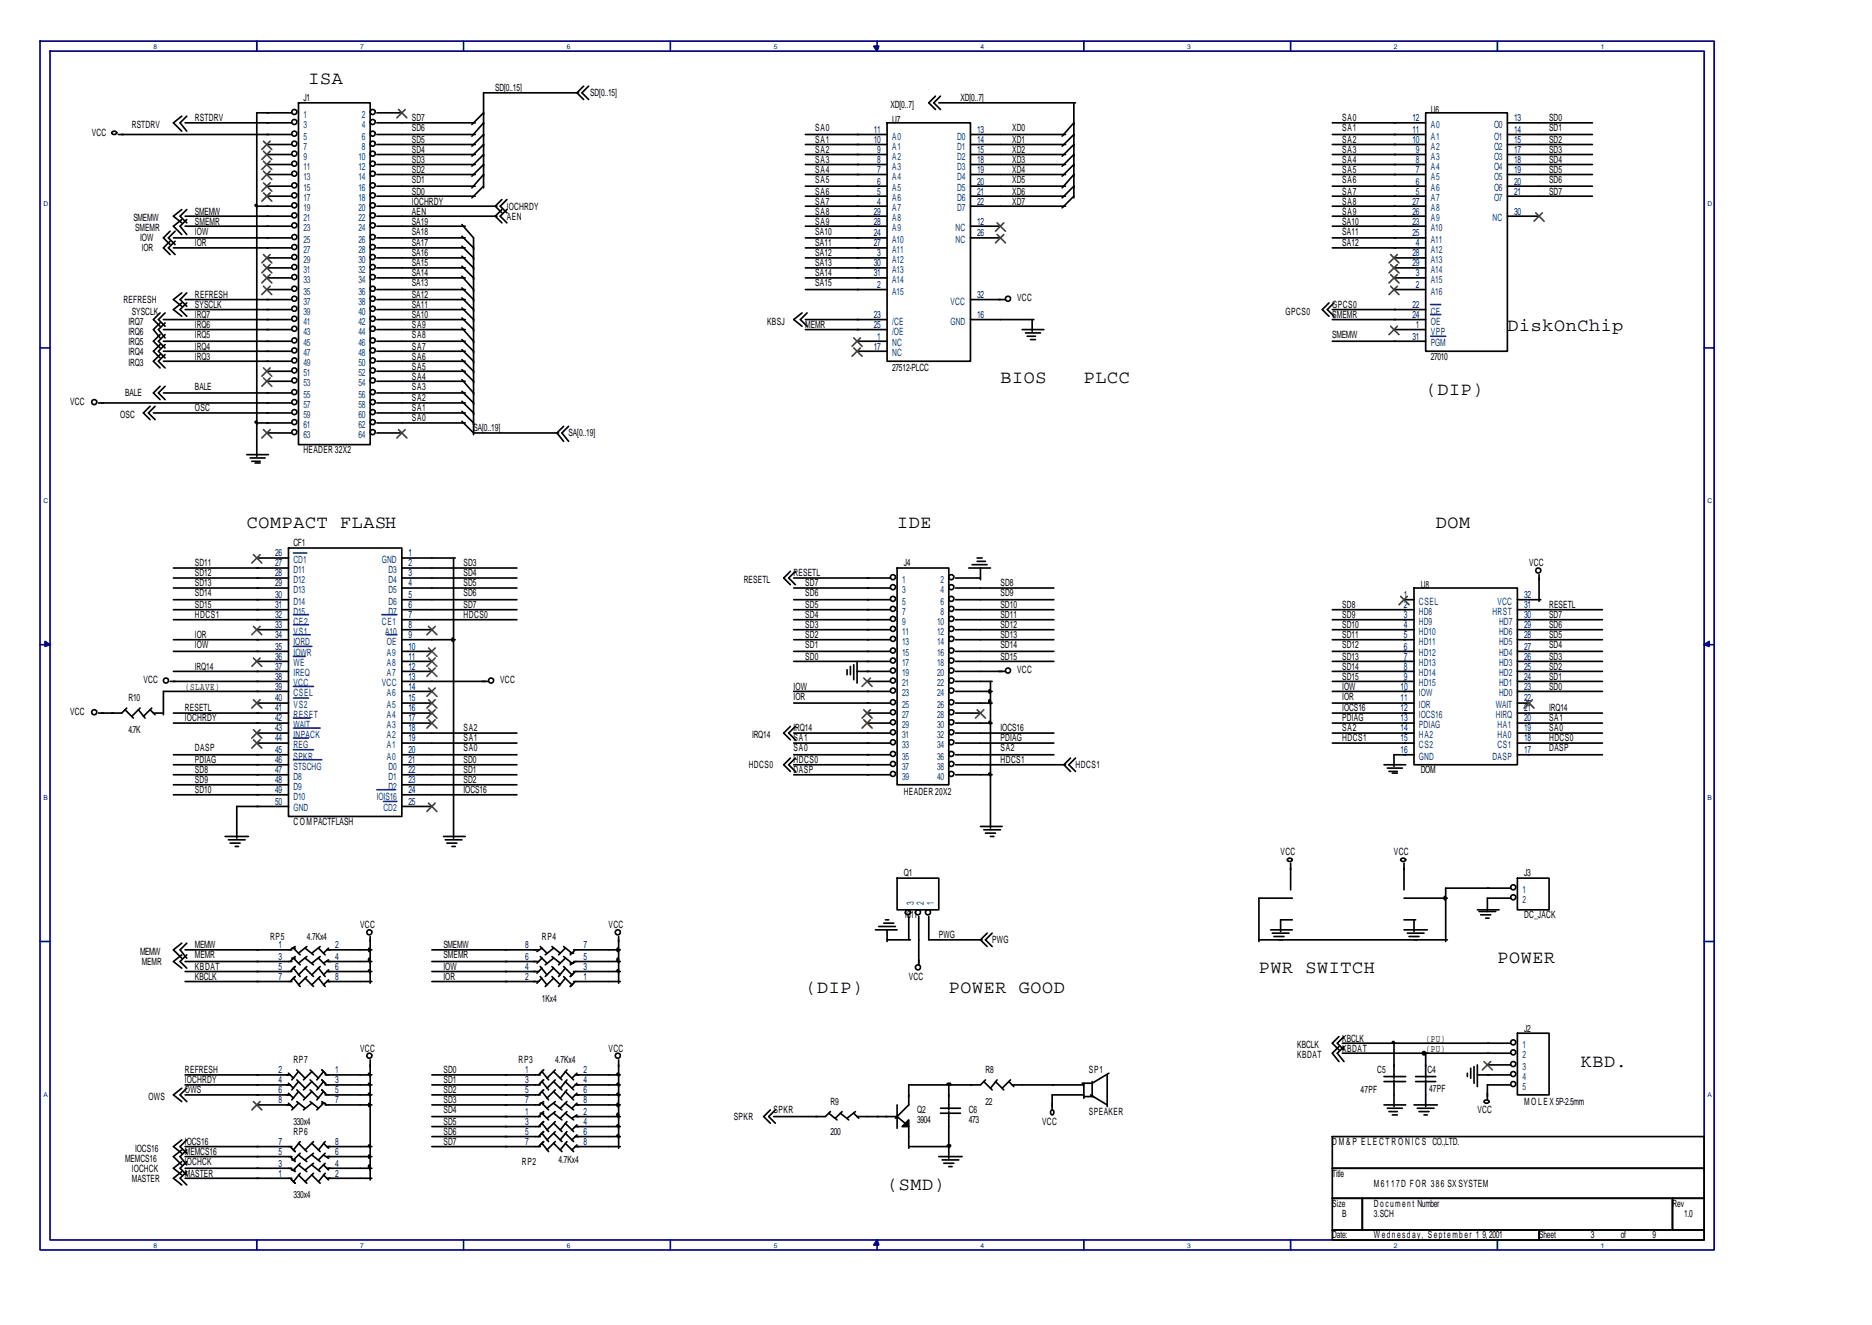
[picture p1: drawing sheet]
<svg xmlns="http://www.w3.org/2000/svg" width="297mm" height="210mm" viewBox="0 0 297 210" stroke-linecap="round" stroke-linejoin="round" font-family="sans-serif">
<defs><g id="words">
<g font-size="2.9">
<text x="48.9" y="13.4">ISA</text>
<text x="239.2" y="52.6">DiskOnChip</text>
<text x="158.7" y="60.8">BIOS</text>
<text x="172" y="60.8">PLCC</text>
<text x="226.2" y="62.6">(DIP)</text>
<text x="39.2" y="83.8">COMPACT FLASH</text>
<text x="142.3" y="83.8">IDE</text>
<text x="227.8" y="83.8">DOM</text>
<text x="199.8" y="154.4">PWR SWITCH</text>
<text x="237.6" y="152.8">POWER</text>
<text x="127.8" y="157.6">(DIP)</text>
<text x="150.5" y="157.6">POWER GOOD</text>
<text x="250.8" y="169.2">KBD.</text>
<text x="140.8" y="188.8">(SMD)</text>
</g>
<g font-size="1.6">
<text x="48.2" y="16.1">J1</text>
<text x="78.6" y="14.5">SD[0..15]</text>
<text x="93.7" y="15.3">SD[0..15]</text>
<text x="141.3" y="17.1">XD[0..7]</text>
<text x="152.4" y="16.1">XD[0..7]</text>
<text x="227" y="17.9">U6</text>
<text x="14.6" y="21.6">VCC</text>
<text x="20.9" y="20.3">RSTDRV</text>
<text x="30.9" y="19.2">RSTDRV</text>
<text x="65.3" y="19.2">SD7</text>
<text x="65.3" y="20.8">SD6</text>
<text x="65.3" y="22.7">SD5</text>
<text x="129.4" y="20.8">SA0</text>
<text x="129.4" y="22.7">SA1</text>
<text x="141.6" y="19.5">U7</text>
<text x="160.6" y="20.8">XD0</text>
<text x="160.6" y="22.7">XD1</text>
<text x="213" y="19.2">SA0</text>
<text x="213" y="20.8">SA1</text>
<text x="213" y="22.7">SA2</text>
<text x="245.8" y="19.2">SD0</text>
<text x="245.8" y="20.8">SD1</text>
<text x="245.8" y="22.7">SD2</text>
<text x="65.3" y="24.3">SD4</text>
<text x="65.3" y="25.8">SD3</text>
<text x="65.3" y="27.4">SD2</text>
<text x="65.3" y="29">SD1</text>
<text x="129.4" y="24.3">SA2</text>
<text x="129.4" y="25.8">SA3</text>
<text x="129.4" y="27.4">SA4</text>
<text x="129.4" y="29">SA5</text>
<text x="160.6" y="24.3">XD2</text>
<text x="160.6" y="25.8">XD3</text>
<text x="160.6" y="27.4">XD4</text>
<text x="160.6" y="29">XD5</text>
<text x="213" y="24.3">SA3</text>
<text x="213" y="25.8">SA4</text>
<text x="213" y="27.4">SA5</text>
<text x="213" y="29">SA6</text>
<text x="245.8" y="24.3">SD3</text>
<text x="245.8" y="25.8">SD4</text>
<text x="245.8" y="27.4">SD5</text>
<text x="245.8" y="29">SD6</text>
<text x="21.2" y="35.1">SMEMW</text>
<text x="30.9" y="34">SMEMW</text>
<text x="30.9" y="35.6">SMEMR</text>
<text x="65.3" y="30.9">SD0</text>
<text x="65.3" y="32.5">IOCHRDY</text>
<text x="65.3" y="34">AEN</text>
<text x="65.3" y="35.6">SA19</text>
<text x="80.4" y="34.8">AEN</text>
<text x="80.4" y="33.2">IOCHRDY</text>
<text x="129.4" y="30.9">SA6</text>
<text x="129.4" y="32.5">SA7</text>
<text x="129.4" y="34">SA8</text>
<text x="129.4" y="35.6">SA9</text>
<text x="160.6" y="30.9">XD6</text>
<text x="160.6" y="32.5">XD7</text>
<text x="213" y="30.9">SA7</text>
<text x="213" y="32.5">SA8</text>
<text x="213" y="34">SA9</text>
<text x="213" y="35.6">SA10</text>
<text x="245.8" y="30.9">SD7</text>
<text x="21.4" y="36.7">SMEMR</text>
<text x="22.2" y="38.3">IOW</text>
<text x="22.5" y="39.9">IOR</text>
<text x="30.9" y="37.2">IOW</text>
<text x="30.9" y="39.1">IOR</text>
<text x="65.3" y="37.2">SA18</text>
<text x="65.3" y="39.1">SA17</text>
<text x="65.3" y="40.7">SA16</text>
<text x="129.4" y="37.2">SA10</text>
<text x="129.4" y="39.1">SA11</text>
<text x="129.4" y="40.7">SA12</text>
<text x="213" y="37.2">SA11</text>
<text x="213" y="39.1">SA12</text>
<text x="30.9" y="47.3">REFRESH</text>
<text x="65.3" y="42.2">SA15</text>
<text x="65.3" y="43.8">SA14</text>
<text x="65.3" y="45.4">SA13</text>
<text x="65.3" y="47.3">SA12</text>
<text x="129.4" y="42.2">SA13</text>
<text x="129.4" y="43.8">SA14</text>
<text x="129.4" y="45.4">SA15</text>
<text x="161.4" y="47.8">VCC</text>
<text x="19.6" y="48.1">REFRESH</text>
<text x="20.4" y="51.5">IRQ7</text>
<text x="20.4" y="53.1">IRQ6</text>
<text x="20.9" y="49.9">SYSCLK</text>
<text x="30.9" y="50.4">IRQ7</text>
<text x="30.9" y="52">IRQ6</text>
<text x="30.9" y="48.9">SYSCLK</text>
<text x="30.9" y="53.6">IRQ5</text>
<text x="65.3" y="52">SA9</text>
<text x="65.3" y="48.9">SA11</text>
<text x="65.3" y="50.4">SA10</text>
<text x="65.3" y="53.6">SA8</text>
<text x="121.7" y="51.5">KBSJ</text>
<text x="127.8" y="52">MEMR</text>
<text x="204" y="49.9">GPCS0</text>
<text x="211.4" y="50.4">SMEMR</text>
<text x="211.4" y="48.9">GPCS0</text>
<text x="211.4" y="53.6">SMEMW</text>
<text x="20.4" y="54.7">IRQ5</text>
<text x="20.4" y="56.3">IRQ4</text>
<text x="20.4" y="58.1">IRQ3</text>
<text x="30.9" y="55.5">IRQ4</text>
<text x="30.9" y="57.1">IRQ3</text>
<text x="65.3" y="55.5">SA7</text>
<text x="65.3" y="57.1">SA6</text>
<text x="65.3" y="58.6">SA5</text>
<text x="141.6" y="58.9">27512-PLCC</text>
<text x="227" y="57.1">27010</text>
<text x="11.1" y="64.2">VCC</text>
<text x="19.8" y="62.9">BALE</text>
<text x="30.9" y="61.8">BALE</text>
<text x="30.9" y="65.3">OSC</text>
<text x="65.3" y="60.2">SA4</text>
<text x="65.3" y="61.8">SA3</text>
<text x="65.3" y="63.7">SA2</text>
<text x="65.3" y="65.3">SA1</text>
<text x="19" y="66.3">OSC</text>
<text x="48.2" y="71.9">HEADER 32X2</text>
<text x="65.3" y="66.9">SA0</text>
<text x="75.1" y="68.4">SA[0..19]</text>
<text x="90.2" y="69.2">SA[0..19]</text>
<text x="30.9" y="89.9">SD11</text>
<text x="46.6" y="86.7">CF1</text>
<text x="73.5" y="89.9">SD3</text>
<text x="143.4" y="89.9">J4</text>
<text x="242.6" y="89.9">VCC</text>
<text x="30.9" y="91.5">SD12</text>
<text x="30.9" y="93">SD13</text>
<text x="30.9" y="94.6">SD14</text>
<text x="73.5" y="91.5">SD4</text>
<text x="73.5" y="93">SD5</text>
<text x="73.5" y="94.6">SD6</text>
<text x="118" y="92.5">RESETL</text>
<text x="125.9" y="91.5">RESETL</text>
<text x="127.8" y="93">SD7</text>
<text x="127.8" y="94.6">SD6</text>
<text x="158.7" y="93">SD8</text>
<text x="158.7" y="94.6">SD9</text>
<text x="225.4" y="93.3">U8</text>
<text x="30.9" y="96.5">SD15</text>
<text x="30.9" y="98.1">HDCS1</text>
<text x="30.9" y="101.2">IOR</text>
<text x="73.5" y="96.5">SD7</text>
<text x="73.5" y="98.1">HDCS0</text>
<text x="127.8" y="101.2">SD2</text>
<text x="127.8" y="96.5">SD5</text>
<text x="127.8" y="98.1">SD4</text>
<text x="127.8" y="99.7">SD3</text>
<text x="158.7" y="101.2">SD13</text>
<text x="158.7" y="96.5">SD10</text>
<text x="158.7" y="98.1">SD11</text>
<text x="158.7" y="99.7">SD12</text>
<text x="213" y="96.5">SD8</text>
<text x="213" y="98.1">SD9</text>
<text x="213" y="99.7">SD10</text>
<text x="213" y="101.2">SD11</text>
<text x="245.8" y="96.5">RESETL</text>
<text x="245.8" y="98.1">SD7</text>
<text x="245.8" y="99.7">SD6</text>
<text x="245.8" y="101.2">SD5</text>
<text x="30.9" y="102.8">IOW</text>
<text x="30.9" y="106.3">IRQ14</text>
<text x="127.8" y="102.8">SD1</text>
<text x="127.8" y="104.7">SD0</text>
<text x="158.7" y="102.8">SD14</text>
<text x="158.7" y="104.7">SD15</text>
<text x="161.4" y="106.8">VCC</text>
<text x="213" y="106.3">SD14</text>
<text x="213" y="107.9">SD15</text>
<text x="213" y="102.8">SD12</text>
<text x="213" y="104.7">SD13</text>
<text x="245.8" y="106.3">SD2</text>
<text x="245.8" y="107.9">SD1</text>
<text x="245.8" y="102.8">SD4</text>
<text x="245.8" y="104.7">SD3</text>
<text x="11.1" y="113.4">VCC</text>
<text x="20.4" y="111.3">R10</text>
<text x="22.8" y="108.4">VCC</text>
<text x="29.4" y="112.9">RESETL</text>
<text x="29.4" y="109.4">(SLAVE)</text>
<text x="79.4" y="108.4">VCC</text>
<text x="125.9" y="109.4">IOW</text>
<text x="125.9" y="111">IOR</text>
<text x="213" y="109.4">IOW</text>
<text x="213" y="111">IOR</text>
<text x="213" y="112.9">IOCS16</text>
<text x="245.8" y="109.4">SD0</text>
<text x="245.8" y="112.9">IRQ14</text>
<text x="20.4" y="116.3">4.7K</text>
<text x="29.4" y="114.5">IOCHRDY</text>
<text x="30.9" y="119.2">DASP</text>
<text x="73.5" y="119.2">SA0</text>
<text x="73.5" y="116.1">SA2</text>
<text x="73.5" y="117.7">SA1</text>
<text x="119.3" y="117.1">IRQ14</text>
<text x="125.9" y="119.2">SA0</text>
<text x="125.9" y="117.7">SA1</text>
<text x="125.9" y="116.1">IRQ14</text>
<text x="158.7" y="119.2">SA2</text>
<text x="158.7" y="117.7">PDIAG</text>
<text x="158.7" y="116.1">IOCS16</text>
<text x="213" y="116.1">SA2</text>
<text x="213" y="117.7">HDCS1</text>
<text x="213" y="114.5">PDIAG</text>
<text x="245.8" y="119.2">DASP</text>
<text x="245.8" y="116.1">SA0</text>
<text x="245.8" y="117.7">HDCS0</text>
<text x="245.8" y="114.5">SA1</text>
<text x="30.9" y="121.1">PDIAG</text>
<text x="30.9" y="122.7">SD8</text>
<text x="30.9" y="124.3">SD9</text>
<text x="30.9" y="125.9">SD10</text>
<text x="73.5" y="121.1">SD0</text>
<text x="73.5" y="122.7">SD1</text>
<text x="73.5" y="124.3">SD2</text>
<text x="73.5" y="125.9">IOCS16</text>
<text x="118.8" y="121.9">HDCS0</text>
<text x="125.9" y="121.1">HDCS0</text>
<text x="125.9" y="122.7">DASP</text>
<text x="158.7" y="121.1">HDCS1</text>
<text x="170.7" y="121.9">HDCS1</text>
<text x="225.4" y="122.7">DOM</text>
<text x="46.6" y="130.9">COMPACTFLASH</text>
<text x="143.4" y="126.1">HEADER 20X2</text>
<text x="203.2" y="135.6">VCC</text>
<text x="221.2" y="135.6">VCC</text>
<text x="143.4" y="139.1">Q1</text>
<text x="241.8" y="139.1">J3</text>
<text x="42.9" y="149.1">RP5</text>
<text x="48.7" y="149.1">4.7Kx4</text>
<text x="57.1" y="147.3">VCC</text>
<text x="86" y="149.1">RP4</text>
<text x="96.6" y="147.3">VCC</text>
<text x="143.4" y="145.7">1811</text>
<text x="149" y="148.9">PWG</text>
<text x="157.4" y="149.7">PWG</text>
<text x="241.8" y="145.7">DC_JACK</text>
<text x="22.2" y="151.5">MEMW</text>
<text x="22.5" y="153.1">MEMR</text>
<text x="30.9" y="150.5">MEMW</text>
<text x="30.9" y="152">MEMR</text>
<text x="30.9" y="153.9">KBDAT</text>
<text x="30.9" y="155.5">KBCLK</text>
<text x="70.4" y="150.5">SMEMW</text>
<text x="70.4" y="152">SMEMR</text>
<text x="70.4" y="153.9">IOW</text>
<text x="70.4" y="155.5">IOR</text>
<text x="144.2" y="155.5">VCC</text>
<text x="86" y="158.9">1Kx4</text>
<text x="57.1" y="166.9">VCC</text>
<text x="96.6" y="166.9">VCC</text>
<text x="205.8" y="166.3">KBCLK</text>
<text x="205.8" y="167.9">KBDAT</text>
<text x="213" y="165.3">KBCLK</text>
<text x="213" y="166.9">KBDAT</text>
<text x="226.2" y="165.3">(PU)</text>
<text x="226.2" y="166.9">(PU)</text>
<text x="241.8" y="163.7">J2</text>
<text x="29.4" y="170.3">REFRESH</text>
<text x="29.4" y="171.9">IOCHRDY</text>
<text x="29.4" y="173.5">OWS</text>
<text x="46.6" y="168.7">RP7</text>
<text x="70.4" y="170.3">SD0</text>
<text x="70.4" y="171.9">SD1</text>
<text x="70.4" y="173.5">SD2</text>
<text x="82.3" y="168.7">RP3</text>
<text x="88.1" y="168.7">4.7Kx4</text>
<text x="156.4" y="170.3">R8</text>
<text x="172.8" y="170.3">SP1</text>
<text x="215.9" y="173.5">47PF</text>
<text x="218.5" y="170.3">C5</text>
<text x="226.5" y="170.3">C4</text>
<text x="226.7" y="173.2">47PF</text>
<text x="23.5" y="174.5">OWS</text>
<text x="46.6" y="178.5">330x4</text>
<text x="70.4" y="175.1">SD3</text>
<text x="70.4" y="176.7">SD4</text>
<text x="70.4" y="178.5">SD5</text>
<text x="116.4" y="177.7">SPKR</text>
<text x="122.8" y="176.7">SPKR</text>
<text x="131.8" y="175.3">R9</text>
<text x="145.5" y="176.7">Q2</text>
<text x="145.5" y="178.2">3904</text>
<text x="153.7" y="176.7">C6</text>
<text x="153.7" y="178.2">473</text>
<text x="156.4" y="175.3">22</text>
<text x="165.4" y="178.5">VCC</text>
<text x="172.8" y="176.9">SPEAKER</text>
<text x="234.4" y="176.7">VCC</text>
<text x="241.8" y="175.3">MOLEX5P-2.5mm</text>
<text x="19.8" y="184.3">MEMCS16</text>
<text x="20.9" y="185.9">IOCHCK</text>
<text x="21.4" y="182.7">IOCS16</text>
<text x="29.4" y="181.7">IOCS16</text>
<text x="29.4" y="183.3">MEMCS16</text>
<text x="29.4" y="184.9">IOCHCK</text>
<text x="46.6" y="180.1">RP6</text>
<text x="70.4" y="180.1">SD6</text>
<text x="70.4" y="181.7">SD7</text>
<text x="82.8" y="184.9">RP2</text>
<text x="88.6" y="184.6">4.7Kx4</text>
<text x="131.8" y="180.1">200</text>
<text x="211.4" y="181.7">D M &amp; P E L E C T R O N I C S CO.,LTD.</text>
<text x="20.9" y="187.5">MASTER</text>
<text x="29.4" y="186.7">MASTER</text>
<text x="46.6" y="190.1">330x4</text>
<text x="211.4" y="186.7">Title</text>
<text x="211.4" y="191.5">Size</text>
<text x="218" y="188.3">M6117D FOR 386 SX SYSTEM</text>
<text x="218" y="191.5">Document Number</text>
<text x="265.4" y="191.5">Rev</text>
<text x="211.4" y="196.5">Date:</text>
<text x="213" y="193.1">B</text>
<text x="218" y="193.1">3.SCH</text>
<text x="218" y="196.5">Wednesday, September 1</text>
<text x="235.2" y="196.5">9, 2001</text>
<text x="244.2" y="196.5">Sheet</text>
<text x="252.4" y="196.5">3</text>
<text x="257.2" y="196.5">of</text>
<text x="262.2" y="196.5">9</text>
<text x="267.2" y="193.1">1.0</text>
</g>
<g font-size="1.6" fill="#004080">
<text x="48.2" y="18.7">1</text>
<text x="48.2" y="20.3">3</text>
<text x="48.2" y="22.1">5</text>
<text x="48.2" y="23.7">7</text>
<text x="57.4" y="18.7">2</text>
<text x="57.4" y="20.3">4</text>
<text x="57.4" y="22.1">6</text>
<text x="57.4" y="23.7">8</text>
<text x="141.6" y="22.1">A0</text>
<text x="141.6" y="23.7">A1</text>
<text x="151.9" y="22.1">D0</text>
<text x="151.9" y="23.7">D1</text>
<text x="227" y="20.3">A0</text>
<text x="227" y="22.1">A1</text>
<text x="227" y="23.7">A2</text>
<text x="237.1" y="20.3">O0</text>
<text x="237.1" y="22.1">O1</text>
<text x="237.1" y="23.7">O2</text>
<text x="48.2" y="25.3">9</text>
<text x="48.2" y="26.9">11</text>
<text x="48.2" y="28.5">13</text>
<text x="56.9" y="25.3">10</text>
<text x="56.9" y="26.9">12</text>
<text x="56.9" y="28.5">14</text>
<text x="141.6" y="25.3">A2</text>
<text x="141.6" y="26.9">A3</text>
<text x="141.6" y="28.5">A4</text>
<text x="151.9" y="25.3">D2</text>
<text x="151.9" y="26.9">D3</text>
<text x="151.9" y="28.5">D4</text>
<text x="227" y="25.3">A3</text>
<text x="227" y="26.9">A4</text>
<text x="227" y="28.5">A5</text>
<text x="237.1" y="25.3">O3</text>
<text x="237.1" y="26.9">O4</text>
<text x="237.1" y="28.5">O5</text>
<text x="48.2" y="30.3">15</text>
<text x="48.2" y="31.9">17</text>
<text x="48.2" y="33.5">19</text>
<text x="48.2" y="35.1">21</text>
<text x="56.9" y="30.3">16</text>
<text x="56.9" y="31.9">18</text>
<text x="56.9" y="33.5">20</text>
<text x="56.9" y="35.1">22</text>
<text x="141.6" y="30.3">A5</text>
<text x="141.6" y="31.9">A6</text>
<text x="141.6" y="33.5">A7</text>
<text x="141.6" y="35.1">A8</text>
<text x="151.9" y="30.3">D5</text>
<text x="151.9" y="31.9">D6</text>
<text x="151.9" y="33.5">D7</text>
<text x="227" y="30.3">A6</text>
<text x="227" y="31.9">A7</text>
<text x="227" y="33.5">A8</text>
<text x="227" y="35.1">A9</text>
<text x="236.8" y="35.1">NC</text>
<text x="237.1" y="30.3">O6</text>
<text x="237.1" y="31.9">O7</text>
<text x="48.2" y="36.7">23</text>
<text x="48.2" y="38.5">25</text>
<text x="48.2" y="40.1">27</text>
<text x="48.2" y="41.7">29</text>
<text x="56.9" y="36.7">24</text>
<text x="56.9" y="38.5">26</text>
<text x="56.9" y="40.1">28</text>
<text x="56.9" y="41.7">30</text>
<text x="141.6" y="36.7">A9</text>
<text x="141.6" y="38.5">A10</text>
<text x="141.6" y="40.1">A11</text>
<text x="141.6" y="41.7">A12</text>
<text x="151.6" y="36.7">NC</text>
<text x="151.6" y="38.5">NC</text>
<text x="227" y="36.7">A10</text>
<text x="227" y="38.5">A11</text>
<text x="227" y="40.1">A12</text>
<text x="227" y="41.7">A13</text>
<text x="48.2" y="43.3">31</text>
<text x="48.2" y="44.9">33</text>
<text x="48.2" y="46.7">35</text>
<text x="56.9" y="43.3">32</text>
<text x="56.9" y="44.9">34</text>
<text x="56.9" y="46.7">36</text>
<text x="141.6" y="43.3">A13</text>
<text x="141.6" y="44.9">A14</text>
<text x="141.6" y="46.7">A15</text>
<text x="227" y="43.3">A14</text>
<text x="227" y="44.9">A15</text>
<text x="227" y="46.7">A16</text>
<text x="48.2" y="48.3">37</text>
<text x="48.2" y="49.9">39</text>
<text x="48.2" y="51.5">41</text>
<text x="48.2" y="53.1">43</text>
<text x="56.9" y="48.3">38</text>
<text x="56.9" y="49.9">40</text>
<text x="56.9" y="51.5">42</text>
<text x="56.9" y="53.1">44</text>
<text x="141.6" y="51.5">/CE</text>
<text x="141.6" y="53.1">/OE</text>
<text x="150.8" y="48.3">VCC</text>
<text x="150.8" y="51.5">GND</text>
<text x="227" y="49.9">CE</text>
<text x="227" y="51.5">OE</text>
<text x="227" y="53.1">VPP</text>
<text x="48.2" y="54.9">45</text>
<text x="48.2" y="56.5">47</text>
<text x="48.2" y="58.1">49</text>
<text x="48.2" y="59.7">51</text>
<text x="56.9" y="54.9">46</text>
<text x="56.9" y="56.5">48</text>
<text x="56.9" y="58.1">50</text>
<text x="56.9" y="59.7">52</text>
<text x="141.6" y="54.9">NC</text>
<text x="141.6" y="56.5">NC</text>
<text x="227" y="54.9">PGM</text>
<text x="48.2" y="61.3">53</text>
<text x="48.2" y="63.1">55</text>
<text x="48.2" y="64.7">57</text>
<text x="56.9" y="61.3">54</text>
<text x="56.9" y="63.1">56</text>
<text x="56.9" y="64.7">58</text>
<text x="48.2" y="66.3">59</text>
<text x="48.2" y="67.9">61</text>
<text x="48.2" y="69.5">63</text>
<text x="56.9" y="66.3">60</text>
<text x="56.9" y="67.9">62</text>
<text x="56.9" y="69.5">64</text>
<text x="46.6" y="89.3">CD1</text>
<text x="60.6" y="89.3">GND</text>
<text x="46.6" y="90.9">D11</text>
<text x="46.6" y="92.5">D12</text>
<text x="46.6" y="94.1">D13</text>
<text x="46.6" y="96">D14</text>
<text x="61.6" y="90.9">D3</text>
<text x="61.6" y="92.5">D4</text>
<text x="61.6" y="94.1">D5</text>
<text x="61.6" y="96">D6</text>
<text x="143.1" y="92.5">1</text>
<text x="143.1" y="94.1">3</text>
<text x="143.1" y="96">5</text>
<text x="149.2" y="92.5">2</text>
<text x="149.2" y="94.1">4</text>
<text x="149.2" y="96">6</text>
<text x="225.2" y="96">CSEL</text>
<text x="237.6" y="96">VCC</text>
<text x="46.6" y="97.5">D15</text>
<text x="46.6" y="99.1">CE2</text>
<text x="46.6" y="100.7">VS1</text>
<text x="60.6" y="99.1">CE1</text>
<text x="61.1" y="100.7">A10</text>
<text x="61.6" y="97.5">D7</text>
<text x="143.1" y="97.5">7</text>
<text x="143.1" y="99.1">9</text>
<text x="143.1" y="100.7">11</text>
<text x="148.7" y="99.1">10</text>
<text x="148.7" y="100.7">12</text>
<text x="149.2" y="97.5">8</text>
<text x="225.2" y="97.5">HD8</text>
<text x="225.2" y="99.1">HD9</text>
<text x="225.2" y="100.7">HD10</text>
<text x="236.8" y="97.5">HRST</text>
<text x="237.9" y="100.7">HD6</text>
<text x="237.9" y="99.1">HD7</text>
<text x="46.6" y="102.3">IORD</text>
<text x="46.6" y="104.2">IOWR</text>
<text x="46.6" y="105.7">WE</text>
<text x="46.6" y="107.3">IREQ</text>
<text x="61.4" y="104.2">A9</text>
<text x="61.4" y="105.7">A8</text>
<text x="61.4" y="107.3">A7</text>
<text x="61.4" y="102.3">OE</text>
<text x="143.1" y="102.3">13</text>
<text x="143.1" y="104.2">15</text>
<text x="143.1" y="105.7">17</text>
<text x="143.1" y="107.3">19</text>
<text x="148.7" y="102.3">14</text>
<text x="148.7" y="104.2">16</text>
<text x="148.7" y="105.7">18</text>
<text x="148.7" y="107.3">20</text>
<text x="225.2" y="102.3">HD11</text>
<text x="225.2" y="104.2">HD12</text>
<text x="225.2" y="105.7">HD13</text>
<text x="225.2" y="107.3">HD14</text>
<text x="237.9" y="107.3">HD2</text>
<text x="237.9" y="105.7">HD3</text>
<text x="237.9" y="104.2">HD4</text>
<text x="237.9" y="102.3">HD5</text>
<text x="46.6" y="108.9">VCC</text>
<text x="46.6" y="110.5">CSEL</text>
<text x="46.6" y="112.4">VS2</text>
<text x="46.6" y="113.9">RESET</text>
<text x="60.6" y="108.9">VCC</text>
<text x="61.4" y="110.5">A6</text>
<text x="61.4" y="112.4">A5</text>
<text x="61.4" y="113.9">A4</text>
<text x="143.1" y="108.9">21</text>
<text x="143.1" y="110.5">23</text>
<text x="143.1" y="112.4">25</text>
<text x="143.1" y="113.9">27</text>
<text x="148.7" y="108.9">22</text>
<text x="148.7" y="110.5">24</text>
<text x="148.7" y="112.4">26</text>
<text x="148.7" y="113.9">28</text>
<text x="225.2" y="108.9">HD15</text>
<text x="225.2" y="110.5">IOW</text>
<text x="225.2" y="112.4">IOR</text>
<text x="225.2" y="113.9">IOCS16</text>
<text x="237.3" y="113.9">HIRQ</text>
<text x="237.3" y="112.4">WAIT</text>
<text x="237.9" y="110.5">HD0</text>
<text x="237.9" y="108.9">HD1</text>
<text x="46.6" y="115.5">WAIT</text>
<text x="46.6" y="117.1">INPACK</text>
<text x="46.6" y="118.7">REG</text>
<text x="61.4" y="115.5">A3</text>
<text x="61.4" y="117.1">A2</text>
<text x="61.4" y="118.7">A1</text>
<text x="143.1" y="115.5">29</text>
<text x="143.1" y="117.1">31</text>
<text x="143.1" y="118.7">33</text>
<text x="148.7" y="115.5">30</text>
<text x="148.7" y="117.1">32</text>
<text x="148.7" y="118.7">34</text>
<text x="225.2" y="115.5">PDIAG</text>
<text x="225.2" y="117.1">HA2</text>
<text x="225.2" y="118.7">CS2</text>
<text x="237.6" y="118.7">CS1</text>
<text x="237.6" y="117.1">HA0</text>
<text x="237.6" y="115.5">HA1</text>
<text x="46.6" y="120.6">SPKR</text>
<text x="46.6" y="122.1">STSCHG</text>
<text x="46.6" y="123.7">D8</text>
<text x="46.6" y="125.3">D9</text>
<text x="61.4" y="120.6">A0</text>
<text x="61.6" y="122.1">D0</text>
<text x="61.6" y="123.7">D1</text>
<text x="61.6" y="125.3">D2</text>
<text x="143.1" y="120.6">35</text>
<text x="143.1" y="122.1">37</text>
<text x="143.1" y="123.7">39</text>
<text x="148.7" y="120.6">36</text>
<text x="148.7" y="122.1">38</text>
<text x="148.7" y="123.7">40</text>
<text x="225.2" y="120.6">GND</text>
<text x="236.8" y="120.6">DASP</text>
<text x="46.6" y="126.9">D10</text>
<text x="46.6" y="128.8">GND</text>
<text x="59.8" y="126.9">IOIS16</text>
<text x="60.9" y="128.8">CD2</text>
<text x="145" y="143.6" transform="rotate(-90 145 143.6)">3</text>
<text x="146.6" y="143.6" transform="rotate(-90 146.6 143.6)">2</text>
<text x="148.2" y="143.6" transform="rotate(-90 148.2 143.6)">1</text>
<text x="241.6" y="141.7">1</text>
<text x="241.6" y="143.3">2</text>
<text x="241.6" y="166.3">1</text>
<text x="241.6" y="167.9">2</text>
<text x="241.6" y="169.8">3</text>
<text x="241.6" y="171.4">4</text>
<text x="241.6" y="172.9">5</text>
</g>
<g font-size="1.6" fill="#000080">
<text x="138.6" y="21.1">11</text>
<text x="138.6" y="22.7">10</text>
<text x="155" y="21.1">13</text>
<text x="155" y="22.7">14</text>
<text x="224.1" y="19.2">12</text>
<text x="224.1" y="21.1">11</text>
<text x="224.1" y="22.7">10</text>
<text x="240.2" y="19.2">13</text>
<text x="240.2" y="21.1">14</text>
<text x="240.2" y="22.7">15</text>
<text x="139.2" y="24.3">9</text>
<text x="139.2" y="25.8">8</text>
<text x="139.2" y="27.4">7</text>
<text x="139.2" y="29.3">6</text>
<text x="155" y="24.3">15</text>
<text x="155" y="25.8">18</text>
<text x="155" y="27.4">19</text>
<text x="155" y="29.3">20</text>
<text x="224.6" y="24.3">9</text>
<text x="224.6" y="25.8">8</text>
<text x="224.6" y="27.4">7</text>
<text x="224.6" y="29.3">6</text>
<text x="240.2" y="24.3">17</text>
<text x="240.2" y="25.8">18</text>
<text x="240.2" y="27.4">19</text>
<text x="240.2" y="29.3">20</text>
<text x="138.6" y="34">29</text>
<text x="138.6" y="35.6">28</text>
<text x="139.2" y="30.9">5</text>
<text x="139.2" y="32.5">4</text>
<text x="155" y="30.9">21</text>
<text x="155" y="32.5">22</text>
<text x="155" y="35.6">12</text>
<text x="224.1" y="32.5">27</text>
<text x="224.1" y="34">26</text>
<text x="224.1" y="35.6">23</text>
<text x="224.6" y="30.9">5</text>
<text x="240.2" y="30.9">21</text>
<text x="240.2" y="34">30</text>
<text x="138.6" y="37.5">24</text>
<text x="138.6" y="39.1">27</text>
<text x="139.2" y="40.7">3</text>
<text x="155" y="37.5">26</text>
<text x="224.1" y="37.5">25</text>
<text x="224.1" y="40.7">28</text>
<text x="224.6" y="39.1">4</text>
<text x="138.6" y="42.2">30</text>
<text x="138.6" y="43.8">31</text>
<text x="139.2" y="45.7">2</text>
<text x="155" y="47.3">32</text>
<text x="224.1" y="42.2">29</text>
<text x="224.6" y="43.8">3</text>
<text x="224.6" y="45.7">2</text>
<text x="138.6" y="50.4">23</text>
<text x="138.6" y="52">25</text>
<text x="139.2" y="53.9">1</text>
<text x="155" y="50.4">16</text>
<text x="224.1" y="48.9">22</text>
<text x="224.1" y="50.4">24</text>
<text x="224.1" y="53.9">31</text>
<text x="224.6" y="52">1</text>
<text x="138.6" y="55.5">17</text>
<text x="43.7" y="88.3">26</text>
<text x="43.7" y="89.9">27</text>
<text x="64.8" y="88.3">1</text>
<text x="64.8" y="89.9">2</text>
<text x="43.7" y="91.5">28</text>
<text x="43.7" y="93">29</text>
<text x="43.7" y="94.9">30</text>
<text x="64.8" y="91.5">3</text>
<text x="64.8" y="93">4</text>
<text x="64.8" y="94.9">5</text>
<text x="222.8" y="94.9">1</text>
<text x="241.8" y="94.9">32</text>
<text x="43.7" y="96.5">31</text>
<text x="43.7" y="98.1">32</text>
<text x="43.7" y="99.7">33</text>
<text x="43.7" y="101.2">34</text>
<text x="64.8" y="96.5">6</text>
<text x="64.8" y="98.1">7</text>
<text x="64.8" y="99.7">8</text>
<text x="64.8" y="101.2">9</text>
<text x="222.8" y="96.5">2</text>
<text x="222.8" y="98.1">3</text>
<text x="222.8" y="99.7">4</text>
<text x="222.8" y="101.2">5</text>
<text x="241.8" y="101.2">28</text>
<text x="241.8" y="99.7">29</text>
<text x="241.8" y="98.1">30</text>
<text x="241.8" y="96.5">31</text>
<text x="43.7" y="103.1">35</text>
<text x="43.7" y="104.7">36</text>
<text x="43.7" y="106.3">37</text>
<text x="43.7" y="107.9">38</text>
<text x="64.8" y="103.1">10</text>
<text x="64.8" y="104.7">11</text>
<text x="64.8" y="106.3">12</text>
<text x="64.8" y="107.9">13</text>
<text x="222.8" y="103.1">6</text>
<text x="222.8" y="104.7">7</text>
<text x="222.8" y="106.3">8</text>
<text x="222.8" y="107.9">9</text>
<text x="241.8" y="107.9">24</text>
<text x="241.8" y="106.3">25</text>
<text x="241.8" y="104.7">26</text>
<text x="241.8" y="103.1">27</text>
<text x="43.7" y="109.4">39</text>
<text x="43.7" y="111.3">40</text>
<text x="43.7" y="112.9">41</text>
<text x="64.8" y="109.4">14</text>
<text x="64.8" y="111.3">15</text>
<text x="64.8" y="112.9">16</text>
<text x="222.2" y="109.4">10</text>
<text x="222.2" y="111.3">11</text>
<text x="222.2" y="112.9">12</text>
<text x="241.8" y="112.9">21</text>
<text x="241.8" y="111.3">22</text>
<text x="241.8" y="109.4">23</text>
<text x="43.7" y="114.5">42</text>
<text x="43.7" y="116.1">43</text>
<text x="43.7" y="117.7">44</text>
<text x="43.7" y="119.5">45</text>
<text x="64.8" y="114.5">17</text>
<text x="64.8" y="116.1">18</text>
<text x="64.8" y="117.7">19</text>
<text x="64.8" y="119.5">20</text>
<text x="222.2" y="114.5">13</text>
<text x="222.2" y="116.1">14</text>
<text x="222.2" y="117.7">15</text>
<text x="222.2" y="119.5">16</text>
<text x="241.8" y="119.5">17</text>
<text x="241.8" y="117.7">18</text>
<text x="241.8" y="116.1">19</text>
<text x="241.8" y="114.5">20</text>
<text x="43.7" y="121.1">46</text>
<text x="43.7" y="122.7">47</text>
<text x="43.7" y="124.3">48</text>
<text x="43.7" y="125.9">49</text>
<text x="64.8" y="121.1">21</text>
<text x="64.8" y="122.7">22</text>
<text x="64.8" y="124.3">23</text>
<text x="64.8" y="125.9">24</text>
<text x="43.7" y="127.7">50</text>
<text x="64.8" y="127.7">25</text>
<text x="44.2" y="150.5">1</text>
<text x="44.2" y="152.3">3</text>
<text x="44.2" y="153.9">5</text>
<text x="44.2" y="155.5">7</text>
<text x="53.2" y="150.5">2</text>
<text x="53.2" y="152.3">4</text>
<text x="53.2" y="153.9">6</text>
<text x="53.2" y="155.5">8</text>
<text x="83.3" y="155.5">2</text>
<text x="83.3" y="153.9">4</text>
<text x="83.3" y="152.3">6</text>
<text x="83.3" y="150.5">8</text>
<text x="92.6" y="155.5">1</text>
<text x="92.6" y="153.9">3</text>
<text x="92.6" y="152.3">5</text>
<text x="92.6" y="150.5">7</text>
<text x="44.2" y="170.3">2</text>
<text x="44.2" y="171.9">4</text>
<text x="44.2" y="173.5">6</text>
<text x="53.2" y="170.3">1</text>
<text x="53.2" y="171.9">3</text>
<text x="53.2" y="173.5">5</text>
<text x="83.3" y="170.3">1</text>
<text x="83.3" y="171.9">3</text>
<text x="83.3" y="173.5">5</text>
<text x="92.6" y="170.3">2</text>
<text x="92.6" y="171.9">4</text>
<text x="92.6" y="173.5">6</text>
<text x="44.2" y="175.1">8</text>
<text x="53.2" y="175.1">7</text>
<text x="83.3" y="175.1">7</text>
<text x="83.3" y="176.9">1</text>
<text x="83.3" y="178.5">3</text>
<text x="92.6" y="175.1">8</text>
<text x="92.6" y="176.9">2</text>
<text x="92.6" y="178.5">4</text>
<text x="44.2" y="185.1">3</text>
<text x="44.2" y="183.3">5</text>
<text x="44.2" y="181.7">7</text>
<text x="53.2" y="185.1">4</text>
<text x="53.2" y="183.3">6</text>
<text x="53.2" y="181.7">8</text>
<text x="83.3" y="180.1">5</text>
<text x="83.3" y="181.7">7</text>
<text x="92.6" y="180.1">6</text>
<text x="92.6" y="181.7">8</text>
<text x="44.2" y="186.7">1</text>
<text x="53.2" y="186.7">2</text>
</g>
<g font-size="1.1" fill="#000080">
<text x="24.3" y="7.8">8</text>
<text x="57.1" y="7.8">7</text>
<text x="90" y="7.8">6</text>
<text x="122.8" y="7.8">5</text>
<text x="155.6" y="7.8">4</text>
<text x="188.4" y="7.8">3</text>
<text x="221.2" y="7.8">2</text>
<text x="254" y="7.8">1</text>
<text x="6.9" y="32.7">D</text>
<text x="270.9" y="32.7">D</text>
<text x="6.9" y="79.8">C</text>
<text x="270.9" y="79.8">C</text>
<text x="6.9" y="126.9">B</text>
<text x="270.9" y="126.9">B</text>
<text x="6.9" y="174">A</text>
<text x="270.9" y="174">A</text>
<text x="24.3" y="198.1">8</text>
<text x="57.1" y="198.1">7</text>
<text x="90" y="198.1">6</text>
<text x="122.8" y="198.1">5</text>
<text x="155.6" y="198.1">4</text>
<text x="188.4" y="198.1">3</text>
<text x="221.2" y="198.1">2</text>
<text x="254" y="198.1">1</text>
</g>
</g></defs>
<g fill="none" stroke="#000080" stroke-width=".26">
<path d="M6.3 6.5h265.7v191.8h-265.7zM7.9 8.1h262.5v188.7h-262.5zM40.7 6.5v1.6M73.6 6.5v1.6M106.4 6.5v1.6M139.2 6.5v1.6M172 6.5v1.6M204.8 6.5v1.6M237.6 6.5v1.6M6.3 55.2h1.6M270.4 55.2h1.6M6.3 102.3h1.6"/>
<path d="M270.4 102.3h1.6M6.3 149.4h1.6M270.4 149.4h1.6M40.7 196.8v1.5M73.6 196.8v1.5M106.4 196.8v1.5M139.2 196.8v1.5M172 196.8v1.5M204.8 196.8v1.5M237.6 196.8v1.5"/>
</g>
<g fill="#000080" stroke="#000080" stroke-width=".26">
<path d="M138.6 7.3h.8l-.2 .8z" fill-rule="evenodd"/>
<path d="M139.2 196.8l.2 .8h-.8z" fill-rule="evenodd"/>
<path d="M7.1 101.8l.8 .5-.8 .3z" fill-rule="evenodd"/>
<path d="M270.4 102.3l.8-.5v.8z" fill-rule="evenodd"/>
</g>
<g fill="none" stroke="#000" stroke-width=".26">
<path d="M28.8 18.4l-1.3 1.1 1.3 1.3M29.4 19.5h16.9M29.6 18.4l-1 1.1 1 1.3M46.3 17.9h-5.6v54.5M47.1 17.6a.4 .4 0 0 0-.6-.2 .4 .4 0 0 0-.1 .6 .4 .4 0 0 0 .6 0l.1-.2M47.1 19.2a.4 .4 0 0 0-.6-.2 .4 .4 0 0 0-.1 .6 .4 .4 0 0 0 .6 0l.1-.2M47.4 16.3h11.3v54.3h-11.3zM59.5 17.6a.4 .4 0 0 0-.5-.2 .4 .4 0 0 0-.1 .6 .4 .4 0 0 0 .6 0v-.2M59.5 19.2a.4 .4 0 0 0-.5-.2 .4 .4 0 0 0-.1 .6 .4 .4 0 0 0 .6 0v-.2M59.8 19.5h15.6M59.8 17.9h4M76.7 17.9l-1.8 1.9"/>
<path d="M76.7 19.5l-1.8 2.1M91.8 14.7h-15.1v15.1M92.6 13.7l-1.1 1 1.1 1.1M93.4 13.7l-1.1 1 1.1 1.1M140.8 19.5h13.2v37.8h-13.2zM148.4 15.3l-1 1 1 1.1M149 16.3h21.7M149.2 15.3l-1 1 1 1.1M170.4 19.5l-1.9 2.1M170.4 16.3v15.1M211.4 19.5h14.8M226.2 17.9h13v37.8h-13z"/>
<path d="M239.2 19.5h13.5M17.8 20.9a.46 .46 0 0 1 .7 .2 .38 .38 0 0 1-.4 .2 .38 .38 0 0 1-.3-.4zM18.8 21.3h27.5M27 36.7l-1.1 1 1.1 1.1M27 38.3l-1.1 1 1.1 1.1M27.5 37.7h18.8M27.5 39.3h18.8M27.8 36.7l-1.1 1 1.1 1.1M27.8 38.3l-1.1 1 1.1 1.1M28.8 33.2l-1.3 1.1 1.3 1.1M28.8 34.8l-1.3 1.1 1.3 1.3M29.4 34.3h16.9"/>
<path d="M29.4 35.9h16.9M29.6 33.2l-1 1.1 1 1.1M29.6 34.8l-1 1.1 1 1.3M40.7 32.7h5.6M42.3 22.9h4M42.3 24.5h4M42.3 26.1h4M42.3 27.7h4M42.3 29.5h4M42.3 31.1h4M47.1 21.1a.4 .4 0 0 0-.6-.3 .4 .4 0 0 0-.1 .7 .4 .4 0 0 0 .6-.1l.1-.2M47.1 22.7a.4 .4 0 0 0-.6-.3 .4 .4 0 0 0-.1 .6 .4 .4 0 0 0 .6 0l.1-.2"/>
<path d="M47.1 24.3a.4 .4 0 0 0-.6-.3 .4 .4 0 0 0-.1 .6 .4 .4 0 0 0 .6 0l.1-.2M47.1 25.8a.4 .4 0 0 0-.6-.2 .4 .4 0 0 0-.1 .6 .4 .4 0 0 0 .6 0l.1-.2M47.1 27.4a.4 .4 0 0 0-.6-.2 .4 .4 0 0 0-.1 .6 .4 .4 0 0 0 .6 0l.1-.2M47.1 29.3a.4 .4 0 0 0-.6-.3 .4 .4 0 0 0-.1 .7 .4 .4 0 0 0 .6-.1l.1-.2M47.1 30.9a.4 .4 0 0 0-.6-.3 .4 .4 0 0 0-.1 .6 .4 .4 0 0 0 .6 0l.1-.2M47.1 32.5a.4 .4 0 0 0-.6-.3 .4 .4 0 0 0-.1 .6 .4 .4 0 0 0 .6 0l.1-.2M47.1 34a.4 .4 0 0 0-.6-.2 .4 .4 0 0 0-.1 .6 .4 .4 0 0 0 .6 0l.1-.2M47.1 35.6a.4 .4 0 0 0-.6-.2 .4 .4 0 0 0-.1 .6 .4 .4 0 0 0 .6 0l.1-.2M47.1 37.5a.4 .4 0 0 0-.6-.3 .4 .4 0 0 0-.1 .7 .4 .4 0 0 0 .6-.1l.1-.2M47.1 39.1a.4 .4 0 0 0-.6-.3 .4 .4 0 0 0-.1 .6 .4 .4 0 0 0 .6 0l.1-.2M59.5 21.1a.4 .4 0 0 0-.5-.3 .4 .4 0 0 0-.1 .7 .4 .4 0 0 0 .6-.1v-.2M59.5 22.7a.4 .4 0 0 0-.5-.3 .4 .4 0 0 0-.1 .6 .4 .4 0 0 0 .6 0v-.2"/>
<path d="M59.5 24.3a.4 .4 0 0 0-.5-.3 .4 .4 0 0 0-.1 .6 .4 .4 0 0 0 .6 0v-.2M59.5 25.8a.4 .4 0 0 0-.5-.2 .4 .4 0 0 0-.1 .6 .4 .4 0 0 0 .6 0v-.2M59.5 27.4a.4 .4 0 0 0-.5-.2 .4 .4 0 0 0-.1 .6 .4 .4 0 0 0 .6 0v-.2M59.5 29.3a.4 .4 0 0 0-.5-.3 .4 .4 0 0 0-.1 .7 .4 .4 0 0 0 .6-.1v-.2M59.5 30.9a.4 .4 0 0 0-.5-.3 .4 .4 0 0 0-.1 .6 .4 .4 0 0 0 .6 0v-.2M59.5 32.5a.4 .4 0 0 0-.5-.3 .4 .4 0 0 0-.1 .6 .4 .4 0 0 0 .6 0v-.2M59.5 34a.4 .4 0 0 0-.5-.2 .4 .4 0 0 0-.1 .6 .4 .4 0 0 0 .6 0v-.2M59.5 35.6a.4 .4 0 0 0-.5-.2 .4 .4 0 0 0-.1 .6 .4 .4 0 0 0 .6 0v-.2M59.5 37.5a.4 .4 0 0 0-.5-.3 .4 .4 0 0 0-.1 .7 .4 .4 0 0 0 .6-.1v-.2M59.5 39.1a.4 .4 0 0 0-.5-.3 .4 .4 0 0 0-.1 .6 .4 .4 0 0 0 .6 0v-.2M59.8 21.3h15.6M59.8 22.9h15.6"/>
<path d="M59.8 24.5h15.6M59.8 26.1h15.6M59.8 27.7h15.6M59.8 29.5h15.6M59.8 31.1h15.6M59.8 32.7h19M59.8 34.3h19M59.8 35.9h14M59.8 37.7h14M59.8 39.3h14M73.3 35.6l1.8 2.1v31.3M73.3 37.5l1.8 1.8"/>
<path d="M73.3 39.1l1.8 1.8M76.7 29.5l-1.8 1.9M76.7 21.3l-1.8 1.9M76.7 22.9l-1.8 1.9M76.7 24.5l-1.8 1.9M76.7 26.1l-1.8 1.9M76.7 27.7l-1.8 2.1M79.6 33.2l-1 1.1 1 1.1M79.6 31.7l-1 1 1 1.1M80.4 33.2l-1 1.1 1 1.1M80.4 31.7l-1 1 1 1.1M127.8 21.3h13"/>
<path d="M127.8 22.9h13M127.8 24.5h13M127.8 26.1h13M127.8 27.7h13M127.8 29.5h13M127.8 31.1h13M127.8 32.7h13M127.8 34.3h13M127.8 35.9h13M127.8 37.7h13M127.8 39.3h13M154 21.3h15.1"/>
<path d="M154 22.9h15.1M154 24.5h15.1M154 26.1h15.1M154 27.7h15.1M154 29.5h15.1M154 31.1h15.1M154 32.7h15.1M154 35.9h4.7M154 37.7h4.7M170.4 21.3l-1.9 1.9M170.4 22.9l-1.9 1.9M170.4 24.5l-1.9 1.9"/>
<path d="M170.4 26.1l-1.9 1.9M170.4 27.7l-1.9 2.1M170.4 29.5l-1.9 1.9M170.4 31.1l-1.9 1.9M211.4 21.3h14.8M211.4 22.9h14.8M211.4 24.5h14.8M211.4 26.1h14.8M211.4 27.7h14.8M211.4 29.5h14.8M211.4 31.1h14.8M211.4 32.7h14.8"/>
<path d="M211.4 34.3h14.8M211.4 35.9h14.8M211.4 37.7h14.8M211.4 39.3h14.8M239.2 21.3h13.5M239.2 22.9h13.5M239.2 24.5h13.5M239.2 26.1h13.5M239.2 27.7h13.5M239.2 29.5h13.5M239.2 31.1h13.5M239.2 34.3h5"/>
<path d="M25.4 49.7l-1.1 1 1.1 1.1M25.4 51.2l-1.1 1.1 1.1 1.3M25.4 53.1l-1.1 1.1 1.1 1M25.4 54.7l-1.1 1 1.1 1.1M25.4 56.3l-1.1 1 1.1 1.1M25.9 52.3h20.4M25.9 50.7h20.4M25.9 54.2h20.4M25.9 55.7h20.4M25.9 57.3h20.4M26.2 49.7l-1.1 1 1.1 1.1M26.2 51.2l-1.1 1.1 1.1 1.3"/>
<path d="M26.2 53.1l-1.1 1.1 1.1 1M26.2 54.7l-1.1 1 1.1 1.1M26.2 56.3l-1.1 1 1.1 1.1M28.8 48.1l-1.3 1 1.3 1.1M28.8 46.5l-1.3 1 1.3 1.1M29.4 47.5h16.9M29.4 49.1h16.9M29.6 48.1l-1 1 1 1.1M29.6 46.5l-1 1 1 1.1M42.3 40.9h4M42.3 42.5h4M42.3 44.1h4"/>
<path d="M42.3 45.9h4M42.3 58.9h4M47.1 40.7a.4 .4 0 0 0-.6-.3 .4 .4 0 0 0-.1 .6 .4 .4 0 0 0 .6 0l.1-.2M47.1 42.2a.4 .4 0 0 0-.6-.2 .4 .4 0 0 0-.1 .6 .4 .4 0 0 0 .6 0l.1-.2M47.1 43.8a.4 .4 0 0 0-.6-.2 .4 .4 0 0 0-.1 .6 .4 .4 0 0 0 .6 0l.1-.2M47.1 45.7a.4 .4 0 0 0-.6-.3 .4 .4 0 0 0-.1 .7 .4 .4 0 0 0 .6-.1l.1-.2M47.1 47.3a.4 .4 0 0 0-.6-.3 .4 .4 0 0 0-.1 .6 .4 .4 0 0 0 .6 0l.1-.2M47.1 48.9a.4 .4 0 0 0-.6-.3 .4 .4 0 0 0-.1 .6 .4 .4 0 0 0 .6 0l.1-.2M47.1 50.4a.4 .4 0 0 0-.6-.2 .4 .4 0 0 0-.1 .6 .4 .4 0 0 0 .6 0l.1-.2M47.1 52a.4 .4 0 0 0-.6-.2 .4 .4 0 0 0-.1 .6 .4 .4 0 0 0 .6 0l.1-.2M47.1 53.9a.4 .4 0 0 0-.6-.3 .4 .4 0 0 0-.1 .7 .4 .4 0 0 0 .6-.1l.1-.2M47.1 55.5a.4 .4 0 0 0-.6-.3 .4 .4 0 0 0-.1 .7 .4 .4 0 0 0 .6-.1l.1-.2"/>
<path d="M47.1 57.1a.4 .4 0 0 0-.6-.3 .4 .4 0 0 0-.1 .6 .4 .4 0 0 0 .6 0l.1-.2M47.1 58.6a.4 .4 0 0 0-.6-.2 .4 .4 0 0 0-.1 .6 .4 .4 0 0 0 .6 0l.1-.2M59.5 40.7a.4 .4 0 0 0-.5-.3 .4 .4 0 0 0-.1 .6 .4 .4 0 0 0 .6 0v-.2M59.5 42.2a.4 .4 0 0 0-.5-.2 .4 .4 0 0 0-.1 .6 .4 .4 0 0 0 .6 0v-.2M59.5 43.8a.4 .4 0 0 0-.5-.2 .4 .4 0 0 0-.1 .6 .4 .4 0 0 0 .6 0v-.2M59.5 45.7a.4 .4 0 0 0-.5-.3 .4 .4 0 0 0-.1 .7 .4 .4 0 0 0 .6-.1v-.2M59.5 47.3a.4 .4 0 0 0-.5-.3 .4 .4 0 0 0-.1 .6 .4 .4 0 0 0 .6 0v-.2M59.5 48.9a.4 .4 0 0 0-.5-.3 .4 .4 0 0 0-.1 .6 .4 .4 0 0 0 .6 0v-.2M59.5 50.4a.4 .4 0 0 0-.5-.2 .4 .4 0 0 0-.1 .6 .4 .4 0 0 0 .6 0v-.2M59.5 52a.4 .4 0 0 0-.5-.2 .4 .4 0 0 0-.1 .6 .4 .4 0 0 0 .6 0v-.2M59.5 53.9a.4 .4 0 0 0-.5-.3 .4 .4 0 0 0-.1 .7 .4 .4 0 0 0 .6-.1v-.2M59.5 55.5a.4 .4 0 0 0-.5-.3 .4 .4 0 0 0-.1 .7 .4 .4 0 0 0 .6-.1v-.2"/>
<path d="M59.5 57.1a.4 .4 0 0 0-.5-.3 .4 .4 0 0 0-.1 .6 .4 .4 0 0 0 .6 0v-.2M59.5 58.6a.4 .4 0 0 0-.5-.2 .4 .4 0 0 0-.1 .6 .4 .4 0 0 0 .6 0v-.2M59.8 52.3h14M59.8 47.5h14M59.8 40.9h14M59.8 42.5h14M59.8 44.1h14M59.8 45.9h14M59.8 49.1h14M59.8 50.7h14M59.8 54.2h14M59.8 55.7h14"/>
<path d="M59.8 57.3h14M59.8 58.9h14M73.3 40.7l1.8 1.8M73.3 42.2l1.8 1.9M73.3 43.8l1.8 2.1M73.3 45.7l1.8 1.8M73.3 47.3l1.8 1.8M73.3 48.9l1.8 1.8M73.3 50.4l1.8 1.9M73.3 52l1.8 2.2M73.3 53.9l1.8 1.8M73.3 55.5l1.8 1.8"/>
<path d="M73.3 57.1l1.8 1.8M73.3 58.6l1.8 1.9M127.3 49.7l-1.4 1 1.4 1.1M127.8 52.3h13M127.8 40.9h13M127.8 42.5h13M127.8 44.1h13M127.8 45.9h13M127.8 50.7h13M128.1 49.7l-1.1 1 1.1 1.1M136 54.2h4.8M136 55.7h4.8"/>
<path d="M154 47.5h5.5M154 50.7h10M160.3 47.3a.4 .4 0 0 0-.5-.3 .4 .4 0 0 0-.1 .6 .4 .4 0 0 0 .6 0v-.2M162.2 52.3h3.4M162.7 52.8h2.4M163 53.4h1.3M163.5 53.9h.8M163.8 50.7v1.9M210.9 48.1l-1.1 1 1.1 1.1M211.4 49.1h14.8M211.4 50.7h14.8M211.4 54.2h14.8"/>
<path d="M211.7 48.1l-1.1 1 1.1 1.1M221.2 52.3h5M221.2 40.9h5M221.2 42.5h5M221.2 44.1h5M221.2 45.9h5M15.3 63.7a.4 .4 0 0 0-.5-.3 .4 .4 0 0 0-.1 .7 .4 .4 0 0 0 .6-.1v-.2M15.6 63.9h30.7M23.8 64.5l-1 1 1 1.1M24.3 65.5h22M24.6 64.5l-1.1 1 1.1 1.1M25.4 61.3l-1.1 1.1 1.1 1"/>
<path d="M25.9 62.4h20.4M26.2 61.3l-1.1 1.1 1.1 1M39.2 72.1h3.4M39.7 72.7h2.4M40 73.2h1.3M40.5 73.5h.8M40.7 67.1h5.6M42.3 60.5h4M42.3 68.7h4M47.1 60.2a.4 .4 0 0 0-.6-.2 .4 .4 0 0 0-.1 .6 .4 .4 0 0 0 .6 0l.1-.2M47.1 62.1a.4 .4 0 0 0-.6-.3 .4 .4 0 0 0-.1 .7 .4 .4 0 0 0 .6-.1l.1-.2M47.1 63.7a.4 .4 0 0 0-.6-.3 .4 .4 0 0 0-.1 .7 .4 .4 0 0 0 .6-.1l.1-.2"/>
<path d="M47.1 65.3a.4 .4 0 0 0-.6-.3 .4 .4 0 0 0-.1 .6 .4 .4 0 0 0 .6 0l.1-.2M47.1 66.9a.4 .4 0 0 0-.6-.3 .4 .4 0 0 0-.1 .6 .4 .4 0 0 0 .6 0l.1-.2M47.1 68.4a.4 .4 0 0 0-.6-.2 .4 .4 0 0 0-.1 .6 .4 .4 0 0 0 .6 0l.1-.2M59.5 60.2a.4 .4 0 0 0-.5-.2 .4 .4 0 0 0-.1 .6 .4 .4 0 0 0 .6 0v-.2M59.5 62.1a.4 .4 0 0 0-.5-.3 .4 .4 0 0 0-.1 .7 .4 .4 0 0 0 .6-.1v-.2M59.5 63.7a.4 .4 0 0 0-.5-.3 .4 .4 0 0 0-.1 .7 .4 .4 0 0 0 .6-.1v-.2M59.5 65.3a.4 .4 0 0 0-.5-.3 .4 .4 0 0 0-.1 .6 .4 .4 0 0 0 .6 0v-.2M59.5 66.9a.4 .4 0 0 0-.5-.3 .4 .4 0 0 0-.1 .6 .4 .4 0 0 0 .6 0v-.2M59.5 68.4a.4 .4 0 0 0-.5-.2 .4 .4 0 0 0-.1 .6 .4 .4 0 0 0 .6 0v-.2M59.8 63.9h14M59.8 60.5h14M59.8 62.4h14"/>
<path d="M59.8 65.5h14M59.8 67.1h14M59.8 68.7h4M73.3 66.9l1.8 1.8h13.5M73.3 60.2l1.8 2.2M73.3 62.1l1.8 1.8M73.3 63.7l1.8 1.8M73.3 65.3l1.8 1.8M89.4 67.6l-1 1.1 1 1.3M90.2 67.6l-1 1.1 1 1.3M27.5 90.1h18.3M27.5 91.7h18.3"/>
<path d="M27.5 93.3h18.3M27.5 95.2h18.3M27.5 96.7h18.3M27.5 98.3h18.3M40.7 88.5h5.1M40.7 99.9h5.1M45.8 87h18v42.6h-18zM63.8 90.1h18.2M63.8 88.5h8.4M63.8 91.7h18.2M63.8 93.3h18.2M63.8 95.2h18.2"/>
<path d="M63.8 96.7h18.2M63.8 98.3h18.2M63.8 99.9h4.7M72 88.5v44.5M125.4 90.7l-1 1 1 1.1M125.9 91.7h15.4M125.9 93.3h15.4M125.9 95.2h15.4M125.9 96.7h15.4M125.9 98.3h15.4M125.9 99.9h15.4M126.2 90.7l-1.1 1 1.1 1.1"/>
<path d="M142.1 91.5a.4 .4 0 0 0-.6-.3 .4 .4 0 0 0-.1 .6 .4 .4 0 0 0 .6 0l.1-.2M142.1 93a.4 .4 0 0 0-.6-.2 .4 .4 0 0 0-.1 .6 .4 .4 0 0 0 .6 0l.1-.2M142.1 94.9a.4 .4 0 0 0-.6-.2 .4 .4 0 0 0-.1 .6 .4 .4 0 0 0 .6-.1l.1-.2M142.1 96.5a.4 .4 0 0 0-.6-.3 .4 .4 0 0 0-.1 .7 .4 .4 0 0 0 .6-.1l.1-.2M142.1 98.1a.4 .4 0 0 0-.6-.3 .4 .4 0 0 0-.1 .6 .4 .4 0 0 0 .6 0l.1-.2M142.1 99.7a.4 .4 0 0 0-.6-.3 .4 .4 0 0 0-.1 .6 .4 .4 0 0 0 .6 0l.1-.2M142.3 90.1h8.2v34.4h-8.2zM151.3 91.5a.4 .4 0 0 0-.5-.3 .4 .4 0 0 0-.1 .6 .4 .4 0 0 0 .6 0v-.2M151.3 93a.4 .4 0 0 0-.5-.2 .4 .4 0 0 0-.1 .6 .4 .4 0 0 0 .6 0v-.2M151.3 94.9a.4 .4 0 0 0-.5-.2 .4 .4 0 0 0-.1 .6 .4 .4 0 0 0 .6-.1v-.2M151.3 96.5a.4 .4 0 0 0-.5-.3 .4 .4 0 0 0-.1 .7 .4 .4 0 0 0 .6-.1v-.2M151.3 98.1a.4 .4 0 0 0-.5-.3 .4 .4 0 0 0-.1 .6 .4 .4 0 0 0 .6 0v-.2"/>
<path d="M151.3 99.7a.4 .4 0 0 0-.5-.3 .4 .4 0 0 0-.1 .6 .4 .4 0 0 0 .6 0v-.2M151.6 91.7h4M151.6 93.3h15.6M151.6 95.2h15.6M151.6 96.7h15.6M151.6 98.3h15.6M151.6 99.9h15.6M153.7 90.1h3.5M154.3 89.6h2.3M155 89.1h1.4M155 88.5h.8M155.6 90.1v1.9"/>
<path d="M211.4 96.7h13M211.4 98.3h13M211.4 99.9h13M222.8 95.2h1.6M224.4 93.3h16.4v28.1h-16.4zM240.8 95.2h3.7M240.8 96.7h13.5M240.8 98.3h13.5M240.8 99.9h13.5M244.2 91.2v4.2M244.5 90.4a.4 .4 0 0 0-.6-.2 .4 .4 0 0 0-.1 .6 .4 .4 0 0 0 .6-.1l.1-.2M15.3 112.9a.4 .4 0 0 0-.5-.3 .4 .4 0 0 0-.1 .7 .4 .4 0 0 0 .6-.1v-.2"/>
<path d="M19.8 112.6l1.4 1.3M20.1 112.4l-.8 .8h-3.7M22 112.6l1 1.3M22.2 112.4l-1.3 1.3M23.8 112.6l.8 .8M24.1 112.4l-1.3 1.3M24.3 113.2h1.6M26.7 107.9a.4 .4 0 0 0-.6-.3 .4 .4 0 0 0-.1 .6 .4 .4 0 0 0 .7 0v-.2M27 108.1h18.8M27.5 113.2h18.3M27.5 106.5h18.3M27.5 101.5h18.3"/>
<path d="M27.5 103.4h18.3M27.5 114.7h18.3M27.5 119.8h18.3M40.7 105h5.1M40.7 111.6h5.1M40.7 116.3h5.1M40.7 117.9h5.1M45.8 109.7h-19.9v3.7M63.8 108.1h13.7M63.8 113.2h4.7M63.8 106.5h4.7M63.8 101.5h8.4"/>
<path d="M63.8 103.4h4.7M63.8 105h4.7M63.8 109.7h4.7M63.8 111.6h4.7M63.8 114.7h4.7M63.8 116.3h18.2M63.8 117.9h18.2M63.8 119.8h18.2M78.3 107.9a.4 .4 0 0 0-.6-.3 .4 .4 0 0 0-.1 .6 .4 .4 0 0 0 .7 0v-.2M125.4 115.3l-1 1 1 1.1M125.9 101.5h15.4M125.9 103.4h15.4"/>
<path d="M125.9 105h15.4M125.9 109.7h15.4M125.9 111.6h15.4M125.9 116.3h15.4M125.9 117.9h15.4M125.9 119.8h15.4M126.2 115.3l-1.1 1 1.1 1.1M134.4 106.3v.8M134.9 105.7v1.4M135.5 105.5v2.4M136 105v3.4M136 106.5h5.3"/>
<path d="M137.6 108.1h3.7M137.6 113.2h3.7M137.6 114.7h3.7M142.1 101.2a.4 .4 0 0 0-.6-.2 .4 .4 0 0 0-.1 .6 .4 .4 0 0 0 .6 0l.1-.2M142.1 103.1a.4 .4 0 0 0-.6-.2 .4 .4 0 0 0-.1 .6 .4 .4 0 0 0 .6-.1l.1-.2M142.1 104.7a.4 .4 0 0 0-.6-.3 .4 .4 0 0 0-.1 .7 .4 .4 0 0 0 .6-.1l.1-.2M142.1 106.3a.4 .4 0 0 0-.6-.3 .4 .4 0 0 0-.1 .7 .4 .4 0 0 0 .6-.1l.1-.2M142.1 107.9a.4 .4 0 0 0-.6-.3 .4 .4 0 0 0-.1 .6 .4 .4 0 0 0 .6 0l.1-.2M142.1 109.4a.4 .4 0 0 0-.6-.2 .4 .4 0 0 0-.1 .6 .4 .4 0 0 0 .6 0l.1-.2M142.1 111.3a.4 .4 0 0 0-.6-.2 .4 .4 0 0 0-.1 .6 .4 .4 0 0 0 .6-.1l.1-.2M142.1 112.9a.4 .4 0 0 0-.6-.3 .4 .4 0 0 0-.1 .7 .4 .4 0 0 0 .6-.1l.1-.2M142.1 114.5a.4 .4 0 0 0-.6-.3 .4 .4 0 0 0-.1 .7 .4 .4 0 0 0 .6-.1l.1-.2"/>
<path d="M142.1 116.1a.4 .4 0 0 0-.6-.3 .4 .4 0 0 0-.1 .6 .4 .4 0 0 0 .6 0l.1-.2M142.1 117.7a.4 .4 0 0 0-.6-.3 .4 .4 0 0 0-.1 .6 .4 .4 0 0 0 .6 0l.1-.2M142.1 119.5a.4 .4 0 0 0-.6-.2 .4 .4 0 0 0-.1 .6 .4 .4 0 0 0 .6-.1l.1-.2M151.3 101.2a.4 .4 0 0 0-.5-.2 .4 .4 0 0 0-.1 .6 .4 .4 0 0 0 .6 0v-.2M151.3 103.1a.4 .4 0 0 0-.5-.2 .4 .4 0 0 0-.1 .6 .4 .4 0 0 0 .6-.1v-.2M151.3 104.7a.4 .4 0 0 0-.5-.3 .4 .4 0 0 0-.1 .7 .4 .4 0 0 0 .6-.1v-.2M151.3 106.3a.4 .4 0 0 0-.5-.3 .4 .4 0 0 0-.1 .7 .4 .4 0 0 0 .6-.1v-.2M151.3 107.9a.4 .4 0 0 0-.5-.3 .4 .4 0 0 0-.1 .6 .4 .4 0 0 0 .6 0v-.2M151.3 109.4a.4 .4 0 0 0-.5-.2 .4 .4 0 0 0-.1 .6 .4 .4 0 0 0 .6 0v-.2M151.3 111.3a.4 .4 0 0 0-.5-.2 .4 .4 0 0 0-.1 .6 .4 .4 0 0 0 .6-.1v-.2M151.3 112.9a.4 .4 0 0 0-.5-.3 .4 .4 0 0 0-.1 .7 .4 .4 0 0 0 .6-.1v-.2M151.3 114.5a.4 .4 0 0 0-.5-.3 .4 .4 0 0 0-.1 .7 .4 .4 0 0 0 .6-.1v-.2"/>
<path d="M151.3 116.1a.4 .4 0 0 0-.5-.3 .4 .4 0 0 0-.1 .6 .4 .4 0 0 0 .6 0v-.2M151.3 117.7a.4 .4 0 0 0-.5-.3 .4 .4 0 0 0-.1 .6 .4 .4 0 0 0 .6 0v-.2M151.3 119.5a.4 .4 0 0 0-.5-.2 .4 .4 0 0 0-.1 .6 .4 .4 0 0 0 .6-.1v-.2M151.6 108.1h5.8M151.6 113.2h4M151.6 106.5h7.9M151.6 101.5h15.6M151.6 103.4h15.6M151.6 105h15.6M151.6 109.7h5.8M151.6 111.6h5.8M151.6 114.7h5.8"/>
<path d="M151.6 116.3h15.6M151.6 117.9h15.6M151.6 119.8h15.6M157.2 108.1v23.3M160.3 106.3a.4 .4 0 0 0-.5-.3 .4 .4 0 0 0-.1 .7 .4 .4 0 0 0 .6-.1v-.2M211.4 108.1h13M211.4 113.2h13M211.4 106.5h13M211.4 101.5h13M211.4 103.4h13M211.4 105h13M211.4 109.7h13"/>
<path d="M211.4 111.6h13M211.4 114.7h13M211.4 116.3h13M211.4 117.9h13M224.4 119.8h-3.2v1.8M240.8 108.1h13.5M240.8 113.2h13.5M240.8 106.5h13.5M240.8 101.5h13.5M240.8 103.4h13.5M240.8 105h13.5M240.8 109.7h13.5"/>
<path d="M240.8 111.6h1.8M240.8 114.7h13.5M240.8 116.3h13.5M240.8 117.9h13.5M240.8 119.8h13.5M27.5 121.4h18.3M27.5 122.9h18.3M27.5 124.5h18.3M27.5 126.1h18.3M35.7 132.7h3.7M36.2 133.3h2.7M36.5 133.8h1.6"/>
<path d="M37.3 134.3h.5M45.8 128h-8.2v5M63.8 121.4h18.2M63.8 122.9h18.2M63.8 124.5h18.2M63.8 126.1h18.2M63.8 128h4.7M70.4 132.7h3.4M70.6 133.3h2.7M70.9 133.8h1.6M71.7 134.3h.5M125.4 120.3l-1 1.1 1 1"/>
<path d="M125.9 121.4h15.4M125.9 122.9h15.4M126.2 120.3l-1.1 1.1 1.1 1M142.1 121.1a.4 .4 0 0 0-.6-.2 .4 .4 0 0 0-.1 .6 .4 .4 0 0 0 .6-.1l.1-.2M142.1 122.7a.4 .4 0 0 0-.6-.3 .4 .4 0 0 0-.1 .7 .4 .4 0 0 0 .6-.1l.1-.2M142.3 139.3h6.7v5.1h-6.7zM151.3 121.1a.4 .4 0 0 0-.5-.2 .4 .4 0 0 0-.1 .6 .4 .4 0 0 0 .6-.1v-.2M151.3 122.7a.4 .4 0 0 0-.5-.3 .4 .4 0 0 0-.1 .7 .4 .4 0 0 0 .6-.1v-.2M151.6 121.4h17.5M151.6 122.9h5.8M155.6 131.1h3.4M156.1 131.7h2.6"/>
<path d="M156.4 132.2h1.6M157.2 132.7h.5M169.9 120.3l-1.1 1.1 1.1 1M170.7 120.3l-1.1 1.1 1.1 1M204.3 136.3a.46 .46 0 0 1 .8 .1 .38 .38 0 0 1-.5 .3 .38 .38 0 0 1-.3-.4zM204.8 137v4.2M219.6 121.4h3.4M220.1 121.9h2.4M220.4 122.4h1.3M220.9 122.7h.8M222.3 136.3a.46 .46 0 0 1 .7 .1 .38 .38 0 0 1-.4 .3 .38 .38 0 0 1-.3-.4zM222.8 137v4.2"/>
<path d="M240.8 139.3h5v5.1h-5zM28.8 151.5l-1.3 1.1 1.3 1M28.8 149.7l-1.3 1 1.3 1.3M29.4 150.7h16.9M29.4 152.6h16.9M29.4 154.2h16.9M29.4 155.8h16.9M29.6 151.5l-1 1.1 1 1M29.6 149.7l-1 1 1 1.3M46.3 150.5h.5M46.3 152h.5M46.6 150.5l1 1"/>
<path d="M46.6 152l1 1.1M46.6 153.6l1 1.4M46.6 155.2l1 1.3M46.8 153.4l-.8 .8M46.8 155l-.8 .8M46.8 150.2l-.8 .5M46.8 151.8l-.8 .8M48.4 150.5l1.3 1M48.4 152l1.3 1.1M48.4 153.6l1.3 1.4M48.4 155.2l1.3 1.3M48.7 150.2l-1.3 1.1"/>
<path d="M48.7 151.8l-1.3 1M48.7 153.4l-1.3 1.3M48.7 155l-1.3 1.3M50.5 150.5l1.1 1M50.5 152l1.1 1.1M50.5 153.6l1.1 1.4M50.5 155.2l1.1 1.3M50.8 150.2l-1.3 1.1M50.8 151.8l-1.3 1M50.8 153.4l-1.3 1.3M50.8 155l-1.3 1.3M51.9 150.7h7.1"/>
<path d="M51.9 152.6h7.1M51.9 154.2h7.1M51.9 155.8h7.1M52.1 150.5l-.8 .8M52.1 152.3l-.8 .5M52.1 153.9l-.8 .8M52.1 155.5l-.8 .8M58.7 148.6v7.4M59 147.8a.4 .4 0 0 0-.6-.2 .4 .4 0 0 0-.1 .6 .4 .4 0 0 0 .6-.1l.1-.2M68.5 150.7h17M68.5 152.6h17M68.5 154.2h17"/>
<path d="M68.5 155.8h17M85.7 155l1.1 1.3M85.7 153.4l1.1 1.3M85.7 151.8l1.1 1M85.7 150.2l1.1 1.1M86 155.2l-.8 .8M86 153.6l-.8 .8M86 152l-.8 .8M86 150.5l-.8 .5M87.6 155l1.3 1.3M87.6 153.4l1.3 1.3M87.6 151.8l1.3 1"/>
<path d="M87.6 150.2l1.3 1.1M87.8 153.6l-1.3 1.4M87.8 155.2l-1.3 1.3M87.8 152l-1.3 1.1M87.8 150.5l-1.3 1M89.4 155l1.4 1.3M89.4 153.4l1.4 1.3M89.4 151.8l1.4 1M89.4 150.2l1.4 1.1M89.7 155.2l-1.1 1.3M89.7 153.6l-1.1 1.4M89.7 152l-1.1 1.1"/>
<path d="M89.7 150.5l-1.1 1M90.5 152.8h.5M90.5 151.3h.5M91 150.7h7.4M91 152.6h7.4M91 154.2h7.4M91 155.8h7.4M91.3 155.8l-.8 .7M91.3 154.2l-.8 .8M91.3 152.6l-.8 .5M91.3 150.7l-.8 .8M98.2 148.6v7.4"/>
<path d="M98.4 147.8a.4 .4 0 0 0-.6-.2 .4 .4 0 0 0-.1 .6 .4 .4 0 0 0 .7-.1v-.2M138.9 147.5h3.4M139.4 147h2.7M140.2 146.5h1.6M140.5 146h.5M140.8 149.1h3.7M140.8 147.5v1.9M144.2 145.4v3.7M144.5 144.6a.4 .4 0 0 0-.6-.2 .4 .4 0 0 0-.1 .6 .4 .4 0 0 0 .6 0l.1-.2M145.8 145.4v7.7M146 153.4a.4 .4 0 0 0-.5-.3 .4 .4 0 0 0-.1 .6 .4 .4 0 0 0 .6 0v-.2M146 144.6a.4 .4 0 0 0-.5-.2 .4 .4 0 0 0-.1 .6 .4 .4 0 0 0 .6 0v-.2"/>
<path d="M147.4 145.4v3.7h8.4M147.6 144.6a.4 .4 0 0 0-.5-.2 .4 .4 0 0 0-.1 .6 .4 .4 0 0 0 .6 0v-.2M156.6 148.1l-1 1 1 1.1M157.4 148.1l-1 1 1 1.1M199.8 149.1h29.9M201.6 147.5h3.5M201.9 148.1h2.6M202.1 148.6h1.6M205.1 146h-1.9v1.8M205.1 142.5h-5.3v6.9M222.8 147.5h3.7M222.8 146h1.8"/>
<path d="M222.8 142.5h6.9M223.3 148.1h2.7M223.6 148.6h1.6M224.4 146v1.8M234.4 144.4h3.5M234.7 144.6h2.6M234.9 145.2h1.6M235.7 145.7h.6M239.7 142.5h-3.7v2.1M239.7 140.9h-10.3v8.5M240.5 140.7a.4 .4 0 0 0-.6-.3 .4 .4 0 0 0-.1 .6 .4 .4 0 0 0 .7 0v-.2M240.5 142.3a.4 .4 0 0 0-.6-.3 .4 .4 0 0 0-.1 .6 .4 .4 0 0 0 .7 0v-.2"/>
<path d="M28.8 172.7l-1.3 1 1.3 1.1M29.4 172.2h16.6M29.4 173.7h16.6M29.4 170.6h16.6M29.6 172.7l-1 1 1 1.1M40.7 175.3h5.3M45.8 170.3l.8 .8M45.8 171.9l.8 .8M45.8 173.5l.8 .8M45.8 175.1l.8 .8M47.1 169.8l1.3 1.3M47.1 171.4l1.3 1.3"/>
<path d="M47.1 172.9l1.3 1.4M47.1 174.8l1.3 1.1M47.4 170l-1.1 1.4M47.4 171.6l-1.1 1.3M47.4 173.2l-1.1 1.3M47.4 175.1l-1.1 1M49.2 169.8l1.3 1.3M49.2 171.4l1.3 1.3M49.2 172.9l1.3 1.4M49.2 174.8l1.3 1.1M49.5 170l-1.3 1.4M49.5 171.6l-1.3 1.3"/>
<path d="M49.5 173.2l-1.3 1.3M49.5 175.1l-1.3 1M51.1 169.8l.8 .8M51.1 171.4l.8 .8M51.1 172.9l.8 .8M51.1 175.1h.5M51.1 174.8l.8 .5M51.3 170l-1 1.4M51.3 171.6l-1 1.3M51.3 173.2l-1 1.3M51.3 175.1l-1 1M51.6 175.3h7.4"/>
<path d="M51.6 172.2h7.4M51.6 173.7h7.4M51.6 170.6h7.4M58.7 168.2v19M59 167.4a.4 .4 0 0 0-.6-.2 .4 .4 0 0 0-.1 .6 .4 .4 0 0 0 .6-.1l.1-.2M68.5 175.3h17.2M68.5 172.2h17.2M68.5 173.7h17.2M68.5 177.2h17.2M68.5 170.6h17.2M68.5 178.8h17.2M85.7 176.7h.6"/>
<path d="M85.7 175.1h.6M86 170l1 1.4M86 171.6l1 1.3M86 173.2l1 1.3M86 175.1l1 1M86 176.7l1 1M86 178.2l1 1.4M86 179.8l1 1.4M86.3 169.8l-.8 .8M86.3 171.4l-.8 .8M86.3 172.9l-.8 .8M86.3 174.8l-.8 .5"/>
<path d="M86.3 178l-.8 .8M86.3 179.6l-.8 .8M86.3 176.4l-.8 .8M87.8 170l1.4 1.4M87.8 171.6l1.4 1.3M87.8 173.2l1.4 1.3M87.8 175.1l1.4 1M87.8 176.7l1.4 1M87.8 178.2l1.4 1.4M87.8 179.8l1.4 1.4M88.1 169.8l-1.3 1.3M88.1 171.4l-1.3 1.3"/>
<path d="M88.1 172.9l-1.3 1.4M88.1 174.8l-1.3 1.1M88.1 176.4l-1.3 1M88.1 178l-1.3 1.3M88.1 179.6l-1.3 1.3M89.7 170l1.3 1.4M89.7 171.6l1.3 1.3M89.7 173.2l1.3 1.3M89.7 175.1l1.3 1M89.7 176.7l1.3 1M89.7 178.2l1.3 1.4M89.7 179.8l1.3 1.4"/>
<path d="M90 169.8l-1.1 1.3M90 171.4l-1.1 1.3M90 172.9l-1.1 1.4M90 174.8l-1.1 1.1M90 176.4l-1.1 1M90 178l-1.1 1.3M90 179.6l-1.1 1.3M91.3 175.3h7.1M91.3 172.2h7.1M91.3 173.7h7.1M91.3 177.2h7.1M91.3 170.6h7.1"/>
<path d="M91.3 178.8h7.1M91.5 170.3l-.7 .8M91.5 171.9l-.7 .8M91.5 173.5l-.7 .8M91.5 175.1l-.7 .8M91.5 176.9l-.7 .5M91.5 178.5l-.7 .8M98.2 168.2v14M98.4 167.4a.4 .4 0 0 0-.6-.2 .4 .4 0 0 0-.1 .6 .4 .4 0 0 0 .7-.1v-.2M122.2 176.1l-1 1.1 1 1M123 176.1l-1 1.1 1 1M131.5 176.7l1.3 1"/>
<path d="M131.8 176.4l-.8 .8h-8.2M133.3 176.7l1.4 1M133.6 176.4l-1 1M135.5 176.7l.8 .7M135.7 176.4l-1.3 1M136 177.2h6.3l1.6 1.3M142.3 175.3v3.7M144.2 178.8v3.4M149.2 175.9h3.2M149.2 176.7h3.2M150.5 172.2v3.9M150.5 176.4v7.4"/>
<path d="M156.1 171.6l1.3 1.3M156.4 171.4l-.8 .8h-11.4v3.1l-2.1 2.1M158 171.6l1.3 1.3M158.2 171.4l-1 1.3M160.1 171.6l.8 .8M160.3 171.4l-1.3 1.3M160.6 172.2h11.4M167.2 176.4a.26 .26 0 0 0-.4-.2 .46 .46 0 0 0 .2 .7h.1l.1-.4M172 173.7h-5v2.4M172 171.9v2.4M172 174h1.6M173 173.7l2.7 1.6"/>
<path d="M173.3 171.6v2.4M175.7 170.6v5M175.9 170.3l-2.6 1.6h-1.6M212.5 164.5l-1.1 1 1.1 1.1M212.5 166.1l-1.1 1 1.1 1.4M213 165.5h26.7M213 167.1h26.7M213.3 164.5l-1.1 1 1.1 1.1M213.3 166.1l-1.1 1 1.1 1.4M219.6 175.3h3.4M219.6 171.6h3.4M219.6 170.8h3.4"/>
<path d="M220.1 175.9h2.4M220.4 176.4h1.3M220.9 176.9h.8M221.2 165.5v5.6M221.2 171.4v4.2M224.4 175.3h3.7M224.6 171.6h3.2M224.6 170.8h3.2M224.9 175.9h2.6M225.2 176.4h1.5M226 176.9h.5M226.2 167.1v4"/>
<path d="M226.2 171.4v4.2M232.8 170.3v.5M233.4 169.5v1.6M233.9 169.2v2.7M234.4 169v3.4M234.4 170.6h5.3M235.5 174.7a.46 .46 0 0 1 .8 .1 .38 .38 0 0 1-.5 .3 .38 .38 0 0 1-.3-.4zM236 169h3.7M239.7 172.2h-3.7v2.3M240.5 165.3a.4 .4 0 0 0-.6-.3 .4 .4 0 0 0-.1 .7 .4 .4 0 0 0 .7-.1v-.2M240.5 166.9a.4 .4 0 0 0-.6-.3 .4 .4 0 0 0-.1 .6 .4 .4 0 0 0 .7 0v-.2M240.5 168.7a.4 .4 0 0 0-.6-.2 .4 .4 0 0 0-.1 .6 .4 .4 0 0 0 .7-.1v-.2"/>
<path d="M240.5 170.3a.4 .4 0 0 0-.6-.2 .4 .4 0 0 0-.1 .6 .4 .4 0 0 0 .7-.1v-.2M240.5 171.9a.4 .4 0 0 0-.6-.2 .4 .4 0 0 0-.1 .6 .4 .4 0 0 0 .7-.1v-.2M240.8 164h5v9.7h-5zM28.8 182.5l-1.3 1 1.3 1.4M28.8 180.9l-1.3 1 1.3 1.1M28.8 185.9l-1.3 1.1 1.3 1M28.8 184.3l-1.3 1.1 1.3 1M29.4 183.5h16.9M29.4 187h16.9M29.4 185.4h16.9M29.4 181.9h16.9M29.6 182.5l-1 1 1 1.4"/>
<path d="M29.6 180.9l-1 1 1 1.1M29.6 185.9l-1 1.1 1 1M29.6 184.3l-1 1.1 1 1M46 187l.8 .8M46 181.9l.8 .8M46 185.4l.8 .5M46 183.5l.8 .8M46.3 184.1h.5M46.3 185.6h.5M47.4 186.4l1.3 1.4M47.4 184.9l1.3 1M47.4 183.3l1.3 1"/>
<path d="M47.4 181.4l1.3 1.3M47.6 186.2l-1 1.3M47.6 184.6l-1 1M47.6 183l-1 1.1M47.6 181.2l-1 1.3M49.5 186.4l1.3 1.4M49.5 184.9l1.3 1M49.5 183.3l1.3 1M49.5 181.4l1.3 1.3M49.7 186.2l-1.3 1.3M49.7 184.6l-1.3 1M49.7 183l-1.3 1.1"/>
<path d="M49.7 181.2l-1.3 1.3M51.3 186.4l.8 .8M51.3 184.9l.8 .7M51.3 183.3l.8 .5M51.3 181.4l.8 .8M51.6 186.2l-1.1 1.3M51.6 184.6l-1.1 1M51.6 183l-1.1 1.1M51.6 181.2l-1.1 1.3M51.9 183.5h7.1M51.9 187h7.1M51.9 185.4h7.1"/>
<path d="M51.9 181.9h7.1M68.5 181.9h17.2M68.5 180.4h17.2M86 181.4l1 1.3M86.3 181.2l-.8 .7M87.8 181.4l1.4 1.3M88.1 181.2l-1.3 1.3M89.7 181.4l1.3 1.3M90 181.2l-1.1 1.3M91.3 181.9h7.1M91.3 180.4h7.1M91.5 180.1l-.7 .8"/>
<path d="M91.5 181.7l-.7 .8M144.2 181.9h6.6M149 183.5h3.7M149.5 184.1h2.6M149.8 184.6h1.5M150.5 185.1h.6M211.4 180.4h59v5h-59zM211.4 185.4h59v4.7h-59zM211.4 190.1h4.8v5.1h-4.8zM211.4 195.2h32.8v1.6h-32.8zM216.2 190.1h49.2v5.1h-49.2zM244.2 195.2h26.2v1.6h-26.2z"/>
<path d="M265.4 190.1h5v5.1h-5z"/>
</g>
<g fill="none" stroke="#004080" stroke-width=".26">
<path d="M227 48.3h1.6M227 49.9h1.6M227 53.4h2.4M46.6 97.5h2.3M46.6 87.8h2.1M46.6 99.1h2.3M60.6 97.5h2.4M46.6 100.7h2.6M46.6 102.6h2.9M46.6 104.2h1.8M46.6 108.9h3.1M46.6 110.8h2.3"/>
<path d="M46.6 113.9h2.6M46.6 115.5h4.2M46.6 117.1h2.3M46.6 119h3.1M61.4 100.7h1.6M46.6 120.6h4.5M59.8 125.3h2.9M60.9 127.2h2.1"/>
</g>
<g fill="none" stroke="#804000" stroke-width=".26">
<path d="M63.2 17.4l1.4 1.3M64.3 17.4l-1.3 1.3M41.8 22.4l1.3 1.3M41.8 24l1.3 1.3M41.8 25.6l1.3 1.3M41.8 27.2l1.3 1.3M41.8 29l1.3 1.3M41.8 30.6l1.3 1.3M42.9 22.4l-1.4 1.3M42.9 24l-1.4 1.3M42.9 25.6l-1.4 1.3M42.9 27.2l-1.4 1.3"/>
<path d="M42.9 29l-1.4 1.3M42.9 30.6l-1.4 1.3M158.2 35.4l1.3 1.3M158.2 37.2l1.3 1.3M159.3 35.4l-1.3 1.3M159.3 37.2l-1.3 1.3M243.7 33.8l1.3 1.3M244.7 33.8l-1.3 1.3M41.8 40.4l1.3 1.3M41.8 42l1.3 1.3M41.8 43.6l1.3 1.3M41.8 45.4l1.3 1.3"/>
<path d="M41.8 58.4l1.3 1.3M41.8 60l1.3 1.3M42.9 40.4l-1.4 1.3M42.9 42l-1.4 1.3M42.9 43.6l-1.4 1.3M42.9 45.4l-1.4 1.3M42.9 58.4l-1.4 1.3M42.9 60l-1.4 1.3M135.5 53.6l1.3 1.3M135.5 55.2l1.3 1.3M136.5 53.6l-1.3 1.3M136.5 55.2l-1.3 1.3"/>
<path d="M220.7 40.4l1.3 1.3M220.7 42l1.3 1.3M220.7 43.6l1.3 1.3M220.7 45.4l1.3 1.3M220.7 51.8l1.3 1.3M221.7 40.4l-1.3 1.3M221.7 42l-1.3 1.3M221.7 43.6l-1.3 1.3M221.7 45.4l-1.3 1.3M221.7 51.8l-1.3 1.3M41.8 68.2l1.3 1.3M42.9 68.2l-1.4 1.3"/>
<path d="M63.2 68.2l1.4 1.3M64.3 68.2l-1.3 1.3M40.2 88l1.3 1.3M40.2 99.4l1.3 1.3M41.3 88l-1.3 1.3M41.3 99.4l-1.3 1.3M68 99.4l1.3 1.3M69.1 99.4l-1.4 1.3M222.2 94.6l1.4 1.4M223.3 94.6l-1.3 1.4M40.2 104.4l1.3 1.3M40.2 111l1.3 1.4"/>
<path d="M40.2 115.8l1.3 1.3M40.2 117.4l1.3 1.3M41.3 104.4l-1.3 1.3M41.3 111l-1.3 1.4M41.3 115.8l-1.3 1.3M41.3 117.4l-1.3 1.3M68 102.8l1.3 1.4M68 104.4l1.3 1.3M68 106l1.3 1.3M68 109.2l1.3 1.3M68 111l1.3 1.4M68 112.6l1.3 1.3"/>
<path d="M68 114.2l1.3 1.3M69.1 102.8l-1.4 1.4M69.1 104.4l-1.4 1.3M69.1 106l-1.4 1.3M69.1 109.2l-1.4 1.3M69.1 111l-1.4 1.4M69.1 112.6l-1.4 1.3M69.1 114.2l-1.4 1.3M137.1 107.6l1.3 1.3M137.1 112.6l1.3 1.3M137.1 114.2l1.3 1.3M138.1 107.6l-1.3 1.3"/>
<path d="M138.1 112.6l-1.3 1.3M138.1 114.2l-1.3 1.3M155 112.6l1.4 1.3M156.1 112.6l-1.3 1.3M242.1 111l1.3 1.4M243.2 111l-1.4 1.4M68 127.4l1.3 1.4M69.1 127.4l-1.4 1.4M40.2 174.8l1.3 1.3M41.3 174.8l-1.3 1.3M235.5 168.5l1.3 1.3M236.5 168.5l-1.3 1.3"/>
</g>
<path d="M143.7 178.2l.5-.5v1.1h-1.1z" fill-rule="evenodd" fill="#000" stroke="#000" stroke-width=".26"/>
<g fill="#000" stroke="#000" stroke-width=".26">
<path d="M40.5 32.5h.2v.2h-.2zM40.5 66.9h.2v.2h-.2zM71.7 101.3l.1-.1a.33 .33 0 0 1 0 .6zM156.9 109.5l.1-.1a.33 .33 0 0 1 0 .6zM156.9 111.1l.1-.1a.33 .33 0 0 1 0 .6zM156.9 114.5h.3l-.1 .2h-.2zM156.9 122.7h.3l-.1 .2h-.2zM58.5 153.9h.2v.2h-.2zM58.5 150.5h.1a.33 .33 0 0 1 0 .5zM58.5 152.1l.1-.1a.33 .33 0 0 1 0 .6zM97.9 150.5h.1a.33 .33 0 0 1 0 .5zM97.9 152.1l.1-.1a.33 .33 0 0 1 0 .6z"/>
<path d="M97.9 153.9h.3l-.1 .2h-.2zM229.2 142.3h.1a.33 .33 0 0 1 0 .5zM58.5 170.3h.2v.2h-.2zM58.5 171.9h.2v.2h-.2zM58.5 173.5h.2v.2h-.2zM58.5 175.1h.1a.33 .33 0 0 1 0 .5zM97.9 178.5h.3l-.1 .2h-.2zM97.9 170.3h.3l-.1 .2h-.2zM97.9 171.9h.3l-.1 .2h-.2zM97.9 173.5h.3l-.1 .2h-.2zM97.9 175.1h.1a.33 .33 0 0 1 0 .5zM97.9 176.7h.1a.33 .33 0 0 1 0 .5z"/>
<path d="M150.4 171.9h.4v.1a.33 .33 0 0 1-.5 0zM221 165.3h.2v.2h-.2zM58.5 183.3h.1a.33 .33 0 0 1 0 .5zM58.5 184.9h.1a.33 .33 0 0 1 0 .5zM58.5 181.7h.2v.2h-.2zM97.9 180.1h.3l-.1 .2h-.2zM150.4 181.7h.4v.1a.33 .33 0 0 1-.5 0z"/>
<circle cx="226" cy="167.1" r=".26"/>
</g>
<use href="#words"/>
</svg>
